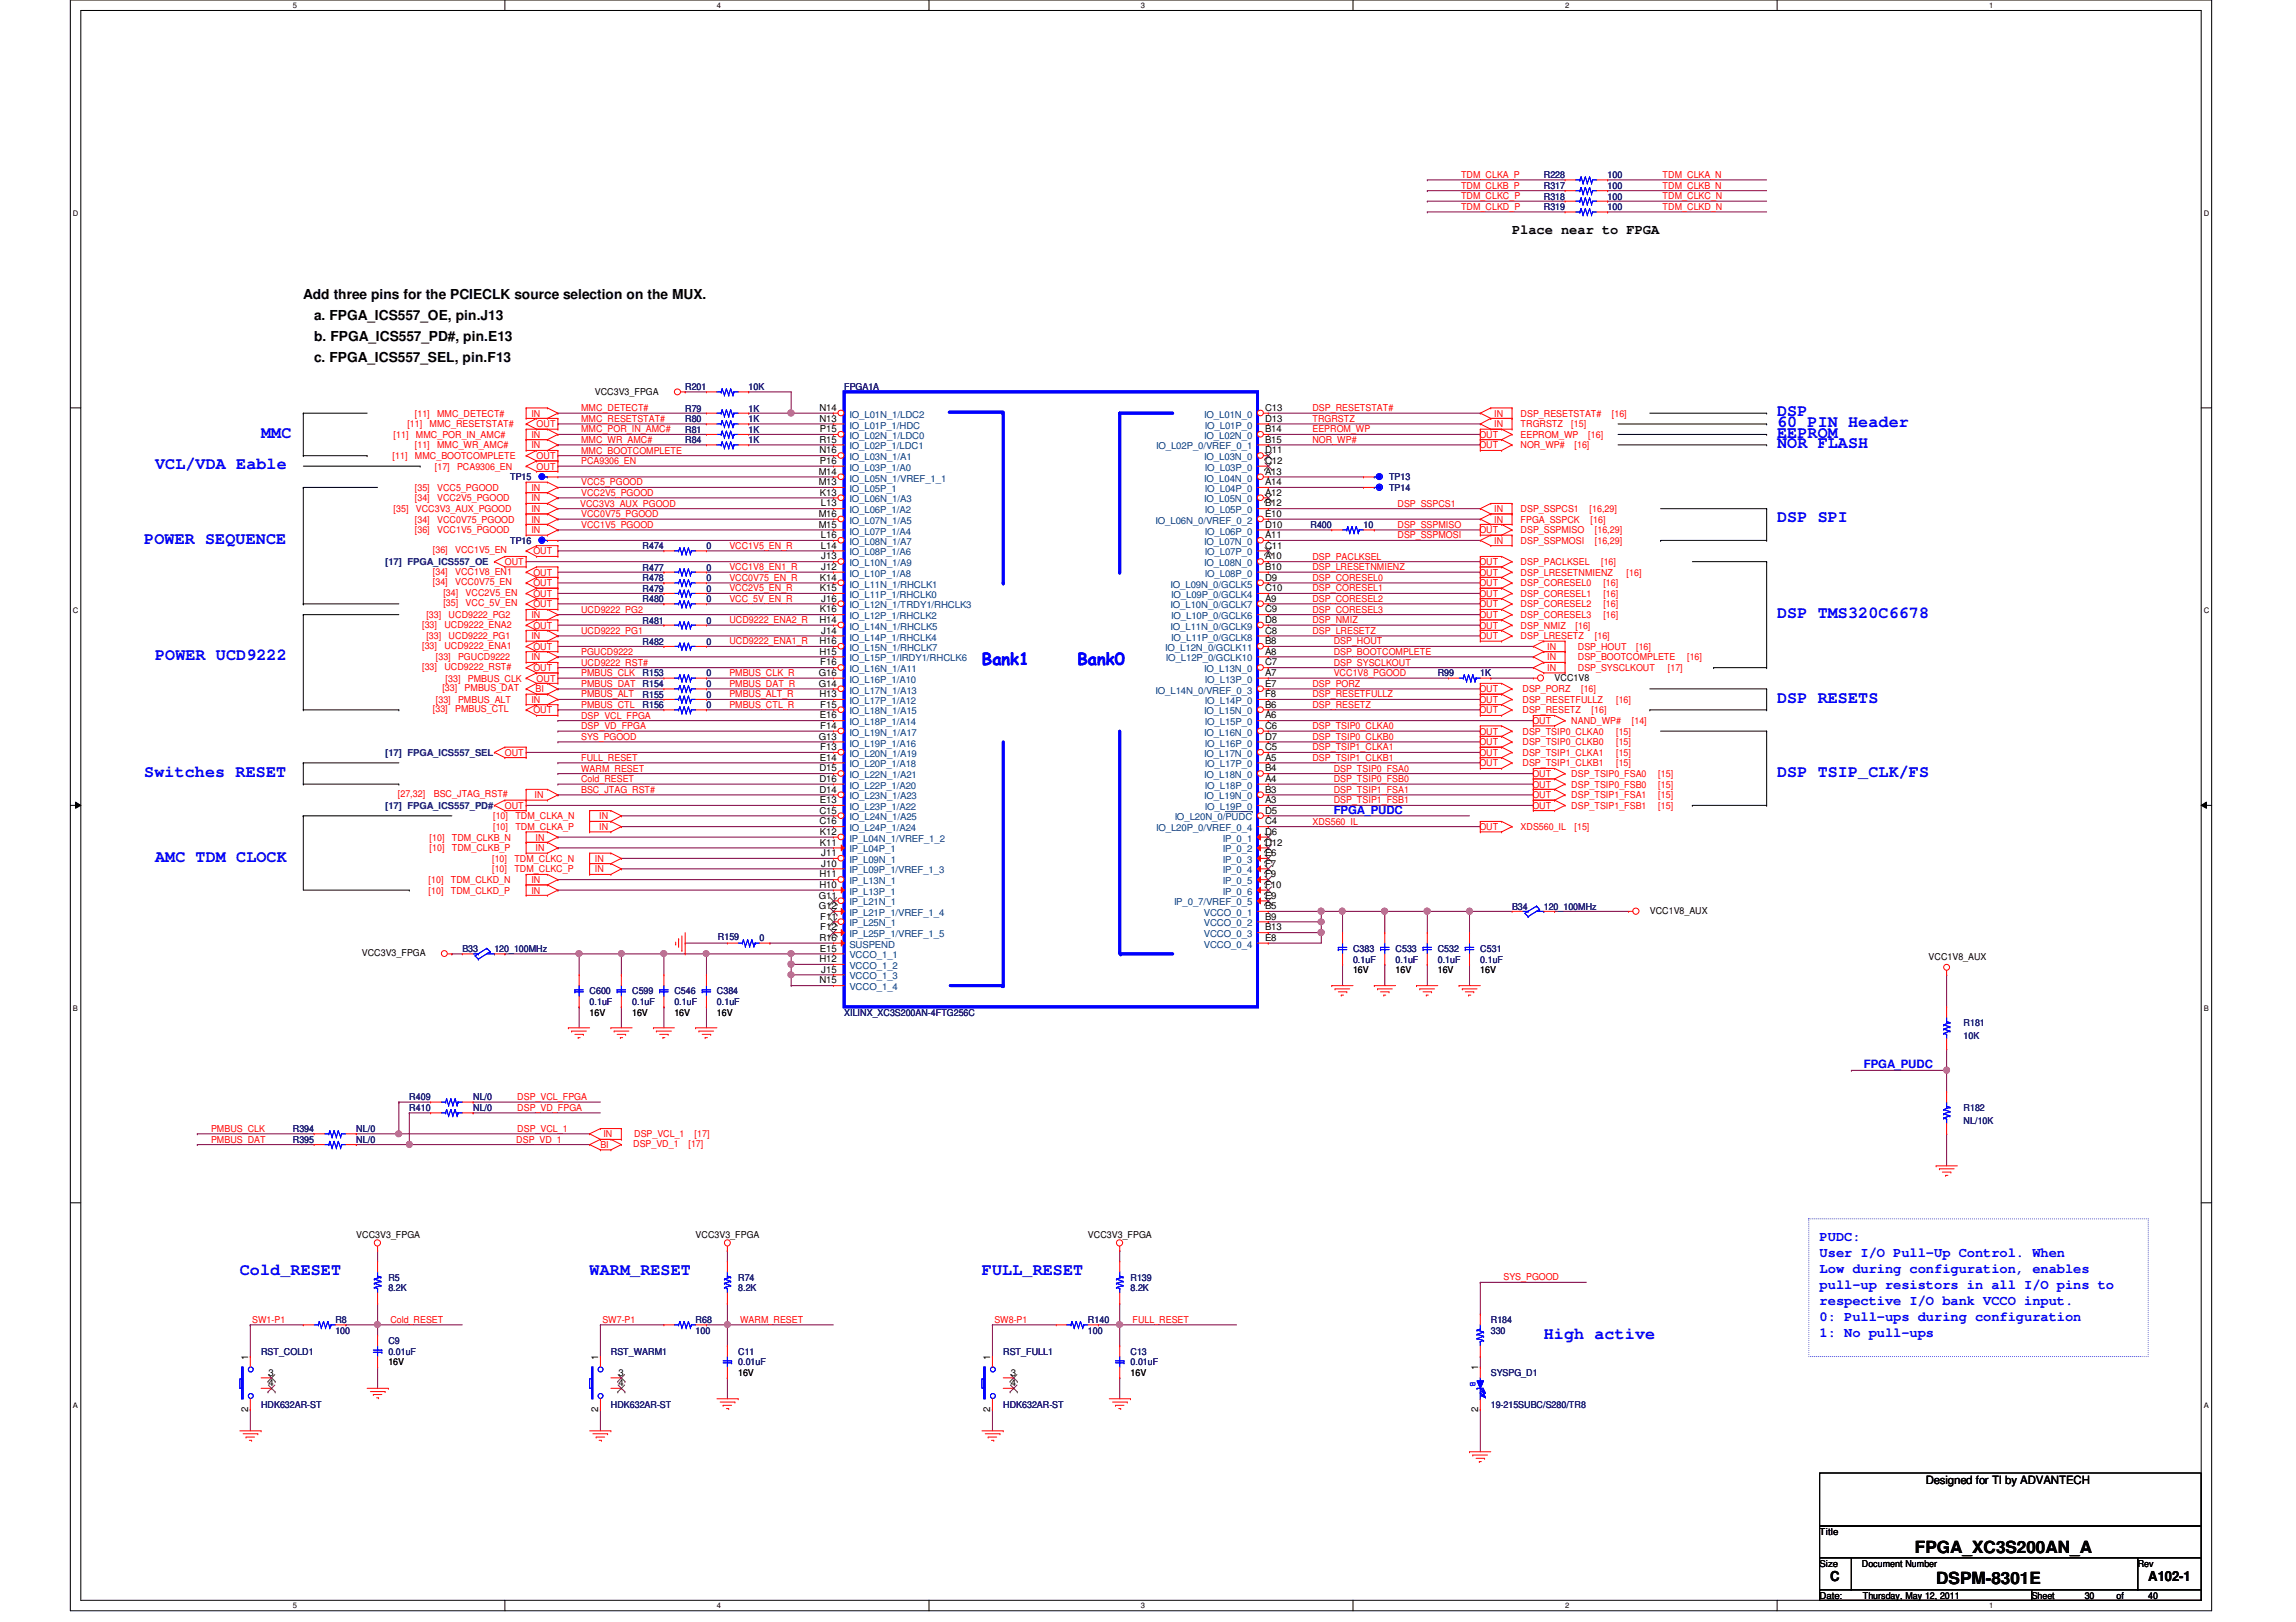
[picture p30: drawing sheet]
<svg xmlns="http://www.w3.org/2000/svg" width="297mm" height="210mm" viewBox="0 0 297 210" stroke-linecap="round" stroke-linejoin="round" font-family="sans-serif">
<defs><g id="words">
<g font-size="2.2" fill="#00f">
<text x="229.9" y="53.9">DSP</text>
<text x="33.8" y="56.6">MMC</text>
<text x="229.9" y="55.2">60 PIN Header</text>
<text x="229.9" y="56.6">EEPROM</text>
<text x="229.9" y="58">NOR FLASH</text>
<text x="20.1" y="60.7">VCL/VDA Eable</text>
<text x="18.7" y="70.4">POWER SEQUENCE</text>
<text x="229.9" y="67.6">DSP SPI</text>
<text x="229.9" y="79.9">DSP TMS320C6678</text>
<text x="20.1" y="85.4">POWER UCD9222</text>
<text x="127" y="86.1">Bank1</text>
<text x="139.4" y="86.1">Bank0</text>
<text x="229.9" y="90.9">DSP RESETS</text>
<text x="18.7" y="100.5">Switches RESET</text>
<text x="229.9" y="100.5">DSP TSIP_CLK/FS</text>
<text x="20.1" y="111.5">AMC TDM CLOCK</text>
<text x="31" y="165">Cold_RESET</text>
<text x="76.3" y="165">WARM_RESET</text>
<text x="127" y="165">FULL_RESET</text>
<text x="199.7" y="173.2">High active</text>
</g>
<g font-size="2.2">
<text x="247.7" y="200.9">FPGA_XC3S200AN_A</text>
<text x="250.5" y="205">DSPM-8301E</text>
</g>
<g font-size="1.8">
<text x="195.6" y="30.3">Place near to FPGA</text>
<text x="39.2" y="38.7">Add three pins for the PCIECLK source selection on the MUX.</text>
<text x="40.6" y="41.4">a. FPGA_ICS557_OE, pin.J13</text>
<text x="40.6" y="44.2">b. FPGA_ICS557_PD#, pin.E13</text>
<text x="40.6" y="46.9">c. FPGA_ICS557_SEL, pin.F13</text>
<text x="236.8" y="204.6">C</text>
<text x="277.9" y="204.6">A102-1</text>
</g>
<g font-size="1.8" fill="#00f">
<text x="235.4" y="160.6">PUDC:</text>
<text x="235.4" y="162.7">User I/O Pull-Up Control. When</text>
<text x="235.4" y="164.8">Low during configuration, enables</text>
<text x="235.4" y="166.8">pull-up resistors in all I/O pins to</text>
<text x="235.4" y="168.9">respective I/O bank VCCO input.</text>
<text x="235.4" y="171">0: Pull-ups during configuration</text>
<text x="235.4" y="173.1">1: No pull-ups</text>
</g>
<g font-size="1.5" fill="#00f">
<text x="172.5" y="105.3">FPGA_PUDC</text>
<text x="241.1" y="138.3">FPGA_PUDC</text>
</g>
<text font-size="1.5" x="249.1" y="192">Designed for TI by ADVANTECH</text>
<g font-size="1.2" fill="#f00">
<text x="189" y="23">TDM_CLKA_P</text>
<text x="215.1" y="23">TDM_CLKA_N</text>
<text x="189" y="27.2">TDM_CLKD_P</text>
<text x="189" y="25.8">TDM_CLKC_P</text>
<text x="189" y="24.4">TDM_CLKB_P</text>
<text x="215.1" y="27.2">TDM_CLKD_N</text>
<text x="215.1" y="25.8">TDM_CLKC_N</text>
<text x="215.1" y="24.4">TDM_CLKB_N</text>
<text x="53.7" y="53.9">[11]</text>
<text x="56.6" y="53.9">MMC_DETECT#</text>
<text x="68.7" y="53.9">IN</text>
<text x="75.2" y="53.2">MMC_DETECT#</text>
<text x="169.8" y="53.2">DSP_RESETSTAT#</text>
<text x="193.3" y="53.9">IN</text>
<text x="196.7" y="53.9">DSP_RESETSTAT#</text>
<text x="208.5" y="53.9">[16]</text>
<text x="50.8" y="59.4">[11]</text>
<text x="50.9" y="56.7">[11]</text>
<text x="52.7" y="55.3">[11]</text>
<text x="53.7" y="59.4">MMC_BOOTCOMPLETE</text>
<text x="53.7" y="58">[11]</text>
<text x="53.8" y="56.7">MMC_POR_IN_AMC#</text>
<text x="55.6" y="55.3">MMC_RESETSTAT#</text>
<text x="56.6" y="58">MMC_WR_AMC#</text>
<text x="68.7" y="56.7">IN</text>
<text x="68.7" y="58">IN</text>
<text x="69.4" y="59.4">OUT</text>
<text x="69.4" y="55.3">OUT</text>
<text x="75.2" y="56">MMC_POR_IN_AMC#</text>
<text x="75.2" y="57.3">MMC_WR_AMC#</text>
<text x="75.2" y="54.6">MMC_RESETSTAT#</text>
<text x="75.2" y="58.7">MMC_BOOTCOMPLETE</text>
<text x="169.8" y="56">EEPROM_WP</text>
<text x="169.8" y="57.3">NOR_WP#</text>
<text x="169.8" y="54.6">TRGRSTZ</text>
<text x="191.4" y="56.7">OUT</text>
<text x="191.4" y="58">OUT</text>
<text x="193.3" y="55.3">IN</text>
<text x="196.7" y="55.3">TRGRSTZ</text>
<text x="196.7" y="56.7">EEPROM_WP</text>
<text x="196.7" y="58">NOR_WP#</text>
<text x="203.3" y="55.3">[15]</text>
<text x="203.7" y="58">[16]</text>
<text x="205.5" y="56.7">[16]</text>
<text x="53.7" y="64.9">[34]</text>
<text x="53.7" y="63.5">[35]</text>
<text x="56.3" y="60.8">[17]</text>
<text x="56.6" y="64.9">VCC2V5_PGOOD</text>
<text x="56.6" y="63.5">VCC5_PGOOD</text>
<text x="59.1" y="60.8">PCA9306_EN</text>
<text x="68.7" y="64.9">IN</text>
<text x="68.7" y="63.5">IN</text>
<text x="69.4" y="60.8">OUT</text>
<text x="75.1" y="65.6">VCC3V3_AUX_PGOOD</text>
<text x="75.2" y="64.2">VCC2V5_PGOOD</text>
<text x="75.2" y="62.8">VCC5_PGOOD</text>
<text x="75.2" y="60.1">PCA9306_EN</text>
<text x="180.8" y="65.6">DSP_SSPCS1</text>
<text x="50.9" y="66.3">[35]</text>
<text x="53.7" y="67.6">[34]</text>
<text x="53.7" y="69">[36]</text>
<text x="53.8" y="66.3">VCC3V3_AUX_PGOOD</text>
<text x="56" y="71.6">[36]</text>
<text x="56.6" y="67.6">VCC0V75_PGOOD</text>
<text x="56.6" y="69">VCC1V5_PGOOD</text>
<text x="58.9" y="71.6">VCC1V5_EN</text>
<text x="68.7" y="66.3">IN</text>
<text x="68.7" y="67.6">IN</text>
<text x="68.7" y="69">IN</text>
<text x="69" y="71.8">OUT</text>
<text x="75.2" y="66.9">VCC0V75_PGOOD</text>
<text x="75.2" y="68.3">VCC1V5_PGOOD</text>
<text x="94.4" y="71">VCC1V5_EN_R</text>
<text x="180.8" y="69.7">DSP_SSPMOSI</text>
<text x="180.8" y="68.3">DSP_SSPMISO</text>
<text x="191.4" y="69">OUT</text>
<text x="193.3" y="66.3">IN</text>
<text x="193.3" y="67.6">IN</text>
<text x="193.3" y="70.4">IN</text>
<text x="196.7" y="66.3">DSP_SSPCS1</text>
<text x="196.7" y="67.6">FPGA_SSPCK</text>
<text x="196.7" y="70.4">DSP_SSPMOSI</text>
<text x="196.7" y="69">DSP_SSPMISO</text>
<text x="205.7" y="66.3">[16,29]</text>
<text x="205.8" y="67.6">[16]</text>
<text x="206.3" y="70.4">[16,29]</text>
<text x="206.3" y="69">[16,29]</text>
<text x="56" y="74.4">[34]</text>
<text x="56" y="75.7">[34]</text>
<text x="57.4" y="77.1">[34]</text>
<text x="58.9" y="74.4">VCC1V8_EN1</text>
<text x="58.9" y="75.7">VCC0V75_EN</text>
<text x="60.2" y="77.1">VCC2V5_EN</text>
<text x="65.3" y="73.2">OUT</text>
<text x="69" y="75.9">OUT</text>
<text x="69" y="74.5">OUT</text>
<text x="69" y="77.3">OUT</text>
<text x="94.4" y="73.8">VCC1V8_EN1_R</text>
<text x="94.4" y="75.2">VCC0V75_EN_R</text>
<text x="94.4" y="76.5">VCC2V5_EN_R</text>
<text x="94.4" y="77.9">VCC_5V_EN_R</text>
<text x="169.8" y="73.8">DSP_LRESETNMIENZ</text>
<text x="169.8" y="75.2">DSP_CORESEL0</text>
<text x="169.8" y="76.5">DSP_CORESEL1</text>
<text x="169.8" y="77.9">DSP_CORESEL2</text>
<text x="169.8" y="72.4">DSP_PACLKSEL</text>
<text x="191.4" y="75.9">OUT</text>
<text x="191.4" y="77.3">OUT</text>
<text x="191.4" y="73.2">OUT</text>
<text x="191.4" y="74.5">OUT</text>
<text x="196.7" y="74.5">DSP_LRESETNMIENZ</text>
<text x="196.7" y="75.9">DSP_CORESEL0</text>
<text x="196.7" y="77.3">DSP_CORESEL1</text>
<text x="196.7" y="73.2">DSP_PACLKSEL</text>
<text x="207.1" y="73.2">[16]</text>
<text x="207.4" y="75.9">[16]</text>
<text x="207.4" y="77.3">[16]</text>
<text x="210.4" y="74.5">[16]</text>
<text x="54.6" y="84">[33]</text>
<text x="54.6" y="81.2">[33]</text>
<text x="55.2" y="82.7">[33]</text>
<text x="55.2" y="80">[33]</text>
<text x="57.4" y="78.5">[35]</text>
<text x="57.5" y="84">UCD9222_ENA1</text>
<text x="57.5" y="81.2">UCD9222_ENA2</text>
<text x="58" y="82.7">UCD9222_PG1</text>
<text x="58" y="80">UCD9222_PG2</text>
<text x="60.2" y="78.5">VCC_5V_EN</text>
<text x="68.7" y="82.7">IN</text>
<text x="68.7" y="80">IN</text>
<text x="69" y="81.4">OUT</text>
<text x="69" y="78.6">OUT</text>
<text x="75.2" y="82">UCD9222_PG1</text>
<text x="75.2" y="79.3">UCD9222_PG2</text>
<text x="94.4" y="80.6">UCD9222_ENA2_R</text>
<text x="94.4" y="83.4">UCD9222_ENA1_R</text>
<text x="169.8" y="80.6">DSP_NMIZ</text>
<text x="169.8" y="82">DSP_LRESETZ</text>
<text x="169.8" y="79.3">DSP_CORESEL3</text>
<text x="172.5" y="83.4">DSP_HOUT</text>
<text x="191.4" y="78.6">OUT</text>
<text x="191.4" y="80">OUT</text>
<text x="191.4" y="81.4">OUT</text>
<text x="191.4" y="82.7">OUT</text>
<text x="196.7" y="78.6">DSP_CORESEL2</text>
<text x="196.7" y="80">DSP_CORESEL3</text>
<text x="196.7" y="81.4">DSP_NMIZ</text>
<text x="196.7" y="82.7">DSP_LRESETZ</text>
<text x="203.8" y="81.4">[16]</text>
<text x="206.3" y="82.7">[16]</text>
<text x="207.4" y="78.6">[16]</text>
<text x="207.4" y="80">[16]</text>
<text x="54.6" y="86.7">[33]</text>
<text x="56.4" y="85.5">[33]</text>
<text x="57.2" y="89.5">[33]</text>
<text x="57.5" y="86.7">UCD9222_RST#</text>
<text x="57.7" y="88.2">[33]</text>
<text x="59.3" y="85.5">PGUCD9222</text>
<text x="60.1" y="89.5">PMBUS_DAT</text>
<text x="60.5" y="88.2">PMBUS_CLK</text>
<text x="68.7" y="85.5">IN</text>
<text x="69" y="84.1">OUT</text>
<text x="69" y="86.9">OUT</text>
<text x="69.3" y="89.6">BI</text>
<text x="69.4" y="88.2">OUT</text>
<text x="75.2" y="84.8">PGUCD9222</text>
<text x="75.2" y="86.1">UCD9222_RST#</text>
<text x="75.2" y="88.9">PMBUS_DAT</text>
<text x="75.2" y="87.5">PMBUS_CLK</text>
<text x="94.4" y="87.5">PMBUS_CLK_R</text>
<text x="94.4" y="88.9">PMBUS_DAT_R</text>
<text x="169.8" y="88.9">DSP_PORZ</text>
<text x="172.5" y="86.1">DSP_SYSCLKOUT</text>
<text x="172.5" y="87.5">VCC1V8_PGOOD</text>
<text x="172.5" y="84.8">DSP_BOOTCOMPLETE</text>
<text x="191.4" y="89.6">OUT</text>
<text x="197" y="89.6">DSP_PORZ</text>
<text x="200.1" y="84.1">IN</text>
<text x="200.1" y="86.9">IN</text>
<text x="200.1" y="85.5">IN</text>
<text x="204.1" y="84.1">DSP_HOUT</text>
<text x="204.1" y="86.9">DSP_SYSCLKOUT</text>
<text x="204.1" y="85.5">DSP_BOOTCOMPLETE</text>
<text x="204.6" y="89.6">[16]</text>
<text x="211.7" y="84.1">[16]</text>
<text x="215.8" y="86.9">[17]</text>
<text x="218.3" y="85.5">[16]</text>
<text x="56" y="92.2">[33]</text>
<text x="56.4" y="91">[33]</text>
<text x="58.9" y="92.2">PMBUS_CTL</text>
<text x="59.3" y="91">PMBUS_ALT</text>
<text x="68.7" y="91">IN</text>
<text x="69" y="92.3">OUT</text>
<text x="75.2" y="93">DSP_VCL_FPGA</text>
<text x="75.2" y="94.4">DSP_VD_FPGA</text>
<text x="75.2" y="95.8">SYS_PGOOD</text>
<text x="75.2" y="90.3">PMBUS_ALT</text>
<text x="75.2" y="91.6">PMBUS_CTL</text>
<text x="94.4" y="90.3">PMBUS_ALT_R</text>
<text x="94.4" y="91.6">PMBUS_CTL_R</text>
<text x="169.8" y="94.4">DSP_TSIP0_CLKA0</text>
<text x="169.8" y="95.8">DSP_TSIP0_CLKB0</text>
<text x="169.8" y="90.3">DSP_RESETFULLZ</text>
<text x="169.8" y="91.6">DSP_RESETZ</text>
<text x="191.4" y="91">OUT</text>
<text x="191.4" y="95.1">OUT</text>
<text x="191.4" y="92.3">OUT</text>
<text x="197" y="95.1">DSP_TSIP0_CLKA0</text>
<text x="197" y="92.3">DSP_RESETZ</text>
<text x="197" y="91">DSP_RESETFULLZ</text>
<text x="198.2" y="93.7">OUT</text>
<text x="203.3" y="93.7">NAND_WP#</text>
<text x="205.9" y="92.3">[16]</text>
<text x="209.1" y="95.1">[15]</text>
<text x="209.1" y="91">[16]</text>
<text x="211.1" y="93.7">[14]</text>
<text x="65.3" y="97.8">OUT</text>
<text x="75.2" y="99.9">WARM_RESET</text>
<text x="75.2" y="101.2">Cold_RESET</text>
<text x="75.2" y="98.5">FULL_RESET</text>
<text x="169.8" y="97.1">DSP_TSIP1_CLKA1</text>
<text x="169.8" y="98.5">DSP_TSIP1_CLKB1</text>
<text x="172.5" y="99.9">DSP_TSIP0_FSA0</text>
<text x="172.5" y="101.2">DSP_TSIP0_FSB0</text>
<text x="191.4" y="96.4">OUT</text>
<text x="191.4" y="97.8">OUT</text>
<text x="191.4" y="99.2">OUT</text>
<text x="197" y="97.8">DSP_TSIP1_CLKA1</text>
<text x="197" y="99.2">DSP_TSIP1_CLKB1</text>
<text x="197" y="96.4">DSP_TSIP0_CLKB0</text>
<text x="198.2" y="100.6">OUT</text>
<text x="198.2" y="101.9">OUT</text>
<text x="203.3" y="100.6">DSP_TSIP0_FSA0</text>
<text x="203.3" y="101.9">DSP_TSIP0_FSB0</text>
<text x="209.1" y="97.8">[15]</text>
<text x="209.1" y="99.2">[15]</text>
<text x="209.1" y="96.4">[15]</text>
<text x="214.5" y="100.6">[15]</text>
<text x="214.5" y="101.9">[15]</text>
<text x="51.5" y="103.2">[27,32]</text>
<text x="56.1" y="103.2">BSC_JTAG_RST#</text>
<text x="63.8" y="107.4">[10]</text>
<text x="63.8" y="106">[10]</text>
<text x="65.3" y="104.7">OUT</text>
<text x="66.7" y="107.4">TDM_CLKA_P</text>
<text x="66.7" y="106">TDM_CLKA_N</text>
<text x="69.2" y="103.3">IN</text>
<text x="75.2" y="102.6">BSC_JTAG_RST#</text>
<text x="77.5" y="107.4">IN</text>
<text x="77.5" y="106">IN</text>
<text x="169.8" y="106.7">XDS560_IL</text>
<text x="172.5" y="102.6">DSP_TSIP1_FSA1</text>
<text x="172.5" y="104">DSP_TSIP1_FSB1</text>
<text x="191.4" y="107.4">OUT</text>
<text x="196.7" y="107.4">XDS560_IL</text>
<text x="198.2" y="103.3">OUT</text>
<text x="198.2" y="104.7">OUT</text>
<text x="203.3" y="103.3">DSP_TSIP1_FSA1</text>
<text x="203.3" y="104.7">DSP_TSIP1_FSB1</text>
<text x="203.7" y="107.4">[15]</text>
<text x="214.5" y="103.3">[15]</text>
<text x="214.5" y="104.7">[15]</text>
<text x="55.6" y="110.2">[10]</text>
<text x="55.6" y="108.8">[10]</text>
<text x="58.5" y="110.2">TDM_CLKB_P</text>
<text x="58.5" y="108.8">TDM_CLKB_N</text>
<text x="63.7" y="111.5">[10]</text>
<text x="63.7" y="112.9">[10]</text>
<text x="66.5" y="111.5">TDM_CLKC_N</text>
<text x="66.5" y="112.9">TDM_CLKC_P</text>
<text x="69.3" y="110.2">IN</text>
<text x="69.3" y="108.8">IN</text>
<text x="77" y="111.5">IN</text>
<text x="77" y="112.9">IN</text>
<text x="55.5" y="114.3">[10]</text>
<text x="55.5" y="115.7">[10]</text>
<text x="58.3" y="114.3">TDM_CLKD_N</text>
<text x="58.3" y="115.7">TDM_CLKD_P</text>
<text x="68.7" y="114.3">IN</text>
<text x="68.7" y="115.7">IN</text>
<text x="66.9" y="143.8">DSP_VD_FPGA</text>
<text x="66.9" y="142.4">DSP_VCL_FPGA</text>
<text x="27.3" y="146.5">PMBUS_CLK</text>
<text x="27.3" y="147.9">PMBUS_DAT</text>
<text x="66.8" y="147.9">DSP_VD_1</text>
<text x="66.9" y="146.5">DSP_VCL_1</text>
<text x="77.7" y="148.6">BI</text>
<text x="78.1" y="147.2">IN</text>
<text x="81.9" y="148.4">DSP_VD_1</text>
<text x="82" y="147.2">DSP_VCL_1</text>
<text x="89.1" y="148.4">[17]</text>
<text x="89.9" y="147.2">[17]</text>
<text x="194.5" y="165.7">SYS_PGOOD</text>
<text x="32.6" y="171.2">SW1-P1</text>
<text x="50.5" y="171.2">Cold_RESET</text>
<text x="77.9" y="171.2">SW7-P1</text>
<text x="95.8" y="171.2">WARM_RESET</text>
<text x="128.6" y="171.2">SW8-P1</text>
<text x="146.5" y="171.2">FULL_RESET</text>
</g>
<g font-size="1.2" fill="#000080">
<text x="199.7" y="23.1">R228</text>
<text x="208" y="23.1">100</text>
<text x="199.7" y="25.8">R318</text>
<text x="199.7" y="27.2">R319</text>
<text x="199.7" y="24.4">R317</text>
<text x="208" y="25.8">100</text>
<text x="208" y="27.2">100</text>
<text x="208" y="24.4">100</text>
<text x="88.6" y="53.3">R79</text>
<text x="88.6" y="50.5">R201</text>
<text x="96.9" y="53.3">1K</text>
<text x="96.9" y="50.5">10K</text>
<text x="109.2" y="50.5">FPGA1A</text>
<text x="88.6" y="54.6">R80</text>
<text x="88.6" y="56">R81</text>
<text x="88.6" y="57.4">R84</text>
<text x="96.9" y="54.6">1K</text>
<text x="96.9" y="56">1K</text>
<text x="96.9" y="57.4">1K</text>
<text x="66" y="62.1">TP15</text>
<text x="179.7" y="62.1">TP13</text>
<text x="179.7" y="63.5">TP14</text>
<text x="66" y="70.4">TP16</text>
<text x="83.1" y="71.1">R474</text>
<text x="91.4" y="71.1">0</text>
<text x="169.5" y="68.3">R400</text>
<text x="176.4" y="68.3">10</text>
<text x="49.8" y="73.2">[17] FPGA_ICS557_OE</text>
<text x="83.1" y="76.6">R479</text>
<text x="83.1" y="77.9">R480</text>
<text x="83.1" y="73.8">R477</text>
<text x="83.1" y="75.2">R478</text>
<text x="91.4" y="76.6">0</text>
<text x="91.4" y="77.9">0</text>
<text x="91.4" y="73.8">0</text>
<text x="91.4" y="75.2">0</text>
<text x="83.1" y="80.7">R481</text>
<text x="83.1" y="83.4">R482</text>
<text x="91.4" y="80.7">0</text>
<text x="91.4" y="83.4">0</text>
<text x="83.1" y="87.5">R153</text>
<text x="83.1" y="88.9">R154</text>
<text x="91.4" y="87.5">0</text>
<text x="91.4" y="88.9">0</text>
<text x="186" y="87.5">R99</text>
<text x="191.5" y="87.5">1K</text>
<text x="83.1" y="91.7">R156</text>
<text x="83.1" y="90.3">R155</text>
<text x="91.4" y="91.7">0</text>
<text x="91.4" y="90.3">0</text>
<text x="49.8" y="97.8">[17] FPGA_ICS557_SEL</text>
<text x="49.8" y="104.7">[17] FPGA_ICS557_PD#</text>
<text x="195.6" y="117.7">B34</text>
<text x="199.7" y="117.7">120_100MHz</text>
<text x="59.8" y="123.2">B33</text>
<text x="64" y="123.2">120_100MHz</text>
<text x="92.9" y="121.7">R159</text>
<text x="98.3" y="121.8">0</text>
<text x="175" y="123.2">C383</text>
<text x="175" y="124.6">0.1uF</text>
<text x="180.5" y="123.2">C533</text>
<text x="180.5" y="124.6">0.1uF</text>
<text x="186" y="123.2">C532</text>
<text x="186" y="124.6">0.1uF</text>
<text x="191.5" y="123.2">C531</text>
<text x="191.5" y="124.6">0.1uF</text>
<text x="76.3" y="128.7">C600</text>
<text x="76.3" y="130">0.1uF</text>
<text x="81.8" y="128.7">C599</text>
<text x="81.8" y="130">0.1uF</text>
<text x="87.2" y="128.7">C546</text>
<text x="87.2" y="130">0.1uF</text>
<text x="92.7" y="128.7">C384</text>
<text x="92.7" y="130">0.1uF</text>
<text x="109.2" y="131.4">XILINX_XC3S200AN-4FTG256C</text>
<text x="254" y="132.8">R181</text>
<text x="254" y="134.5">10K</text>
<text x="53" y="143.8">R410</text>
<text x="53" y="142.4">R409</text>
<text x="61.2" y="143.8">NL/0</text>
<text x="61.2" y="142.4">NL/0</text>
<text x="254" y="143.8">R182</text>
<text x="37.9" y="147.9">R395</text>
<text x="37.9" y="146.5">R394</text>
<text x="46.1" y="147.9">NL/0</text>
<text x="46.1" y="146.5">NL/0</text>
<text x="254" y="145.4">NL/10K</text>
<text x="50.2" y="165.7">R5</text>
<text x="50.2" y="167.1">8.2K</text>
<text x="95.5" y="165.7">R74</text>
<text x="95.5" y="167.1">8.2K</text>
<text x="146.3" y="165.7">R139</text>
<text x="146.3" y="167.1">8.2K</text>
<text x="43.4" y="171.2">R8</text>
<text x="43.4" y="172.6">100</text>
<text x="50.2" y="173.9">C9</text>
<text x="90" y="171.2">R68</text>
<text x="90" y="172.6">100</text>
<text x="140.8" y="171.2">R140</text>
<text x="140.8" y="172.6">100</text>
<text x="192.9" y="171.2">R184</text>
<text x="192.9" y="172.6">330</text>
<text x="33.8" y="175.3">RST_COLD1</text>
<text x="50.2" y="175.3">0.01uF</text>
<text x="79" y="175.3">RST_WARM1</text>
<text x="95.5" y="175.3">C11</text>
<text x="95.5" y="176.7">0.01uF</text>
<text x="129.8" y="175.3">RST_FULL1</text>
<text x="146.3" y="175.3">C13</text>
<text x="146.3" y="176.7">0.01uF</text>
<text x="192.9" y="178.1">SYSPG_D1</text>
<text x="33.8" y="182.2">HDK632AR-ST</text>
<text x="79" y="182.2">HDK632AR-ST</text>
<text x="129.8" y="182.2">HDK632AR-ST</text>
<text x="192.9" y="182.2">19-215SUBC/S280/TR8</text>
</g>
<g font-size="1.2">
<text x="77" y="51.1">VCC3V3_FPGA</text>
<text x="106" y="53.2">N14</text>
<text x="163.7" y="53.2">C13</text>
<text x="106" y="54.6">N13</text>
<text x="106" y="57.3">R15</text>
<text x="106" y="58.7">N16</text>
<text x="106.1" y="55.9">P15</text>
<text x="163.7" y="54.6">D13</text>
<text x="163.7" y="55.9">B14</text>
<text x="163.7" y="57.3">B15</text>
<text x="163.7" y="58.7">D11</text>
<text x="105.9" y="61.4">M14</text>
<text x="105.9" y="62.8">M13</text>
<text x="106.1" y="60">P16</text>
<text x="106.1" y="64.1">K13</text>
<text x="106.2" y="65.5">L13</text>
<text x="163.7" y="60">C12</text>
<text x="163.7" y="61.4">A13</text>
<text x="163.7" y="62.8">A14</text>
<text x="163.7" y="64.1">A12</text>
<text x="163.7" y="65.5">B12</text>
<text x="105.9" y="66.9">M16</text>
<text x="105.9" y="68.3">M15</text>
<text x="106.2" y="69.6">L16</text>
<text x="106.2" y="71">L14</text>
<text x="163.7" y="66.9">E10</text>
<text x="163.7" y="68.3">D10</text>
<text x="163.7" y="69.6">A11</text>
<text x="163.7" y="71">C11</text>
<text x="106.1" y="75.1">K14</text>
<text x="106.1" y="76.5">K15</text>
<text x="106.3" y="72.4">J13</text>
<text x="106.3" y="73.7">J12</text>
<text x="106.3" y="77.9">J16</text>
<text x="163.7" y="72.4">A10</text>
<text x="163.7" y="73.7">B10</text>
<text x="163.7" y="75.1">D9</text>
<text x="163.7" y="76.5">C10</text>
<text x="163.7" y="77.9">A9</text>
<text x="106" y="80.6">H14</text>
<text x="106" y="83.4">H16</text>
<text x="106.1" y="79.2">K16</text>
<text x="106.3" y="82">J14</text>
<text x="163.7" y="79.2">C9</text>
<text x="163.7" y="80.6">D8</text>
<text x="163.7" y="82">C8</text>
<text x="163.7" y="83.4">B8</text>
<text x="105.9" y="87.5">G16</text>
<text x="105.9" y="88.9">G14</text>
<text x="106" y="84.7">H15</text>
<text x="106.1" y="86.1">F16</text>
<text x="163.7" y="84.7">A8</text>
<text x="163.7" y="86.1">C7</text>
<text x="163.7" y="87.5">A7</text>
<text x="163.7" y="88.9">E7</text>
<text x="201.1" y="88.1">VCC1V8</text>
<text x="105.9" y="95.7">G13</text>
<text x="106" y="90.2">H13</text>
<text x="106.1" y="93">E16</text>
<text x="106.1" y="91.6">F15</text>
<text x="106.1" y="94.3">F14</text>
<text x="163.7" y="90.2">F8</text>
<text x="163.7" y="91.6">B6</text>
<text x="163.7" y="93">A6</text>
<text x="163.7" y="94.3">C6</text>
<text x="163.7" y="95.7">D7</text>
<text x="106" y="99.8">D15</text>
<text x="106" y="101.2">D16</text>
<text x="106.1" y="98.4">E14</text>
<text x="106.1" y="97.1">F13</text>
<text x="163.7" y="97.1">C5</text>
<text x="163.7" y="98.4">A5</text>
<text x="163.7" y="99.8">B4</text>
<text x="163.7" y="101.2">A4</text>
<text x="106" y="102.6">D14</text>
<text x="106" y="105.3">C15</text>
<text x="106" y="106.7">C16</text>
<text x="106.1" y="103.9">E13</text>
<text x="163.7" y="102.6">B3</text>
<text x="163.7" y="103.9">A3</text>
<text x="163.7" y="105.3">D5</text>
<text x="163.7" y="106.7">C4</text>
<text x="106" y="113.5">H11</text>
<text x="106.1" y="108">K12</text>
<text x="106.1" y="109.4">K11</text>
<text x="106.3" y="110.8">J11</text>
<text x="106.3" y="112.1">J10</text>
<text x="163.7" y="108">D6</text>
<text x="163.7" y="109.4">D12</text>
<text x="163.7" y="110.8">E6</text>
<text x="163.7" y="112.1">F7</text>
<text x="163.7" y="113.5">F9</text>
<text x="105.9" y="116.3">G11</text>
<text x="105.9" y="117.6">G12</text>
<text x="106" y="114.9">H10</text>
<text x="106.1" y="119">F11</text>
<text x="163.7" y="114.9">F10</text>
<text x="163.7" y="116.3">E9</text>
<text x="163.7" y="117.6">B5</text>
<text x="163.7" y="119">B9</text>
<text x="213.4" y="118.3">VCC1V8_AUX</text>
<text x="46.8" y="123.7">VCC3V3_FPGA</text>
<text x="106" y="121.8">R16</text>
<text x="106" y="124.5">H12</text>
<text x="106.1" y="123.1">E15</text>
<text x="106.1" y="120.4">F12</text>
<text x="106.3" y="125.9">J15</text>
<text x="163.7" y="120.4">B13</text>
<text x="163.7" y="121.8">E8</text>
<text x="175" y="125.9">16V</text>
<text x="180.5" y="125.9">16V</text>
<text x="186" y="125.9">16V</text>
<text x="191.5" y="125.9">16V</text>
<text x="249.5" y="124.3">VCC1V8_AUX</text>
<text x="76.3" y="131.4">16V</text>
<text x="81.8" y="131.4">16V</text>
<text x="87.2" y="131.4">16V</text>
<text x="92.7" y="131.4">16V</text>
<text x="106" y="127.3">N15</text>
<text x="46.1" y="160.2">VCC3V3_FPGA</text>
<text x="90" y="160.2">VCC3V3_FPGA</text>
<text x="140.8" y="160.2">VCC3V3_FPGA</text>
<text x="32.1" y="175.9" transform="rotate(-90 32.1 175.9)">1</text>
<text x="34.8" y="178">3</text>
<text x="34.8" y="179.4">4</text>
<text x="50.2" y="176.7">16V</text>
<text x="77.4" y="175.9" transform="rotate(-90 77.4 175.9)">1</text>
<text x="80" y="178">3</text>
<text x="80" y="179.4">4</text>
<text x="95.5" y="178.1">16V</text>
<text x="128.1" y="175.9" transform="rotate(-90 128.1 175.9)">1</text>
<text x="130.8" y="178">3</text>
<text x="130.8" y="179.4">4</text>
<text x="146.3" y="178.1">16V</text>
<text x="191.2" y="177.3" transform="rotate(-90 191.2 177.3)">1</text>
<text x="32.1" y="182.7" transform="rotate(-90 32.1 182.7)">2</text>
<text x="77.4" y="182.7" transform="rotate(-90 77.4 182.7)">2</text>
<text x="128.1" y="182.7" transform="rotate(-90 128.1 182.7)">2</text>
<text x="191.2" y="182.7" transform="rotate(-90 191.2 182.7)">2</text>
<text x="235.4" y="198.6">Title</text>
<text x="235.4" y="202.7">Size</text>
<text x="240.9" y="202.7">Document Number</text>
<text x="276.6" y="202.7">Rev</text>
<text x="235.4" y="206.9">Date:</text>
<text x="241" y="206.9">Thursday, May 12, 2011</text>
<text x="262.8" y="206.9">Sheet</text>
<text x="269.7" y="206.9">30</text>
<text x="273.8" y="206.9">of</text>
<text x="277.9" y="206.9">40</text>
</g>
<g font-size="1.2" fill="#004080">
<text x="109.9" y="54.1">IO_L01N_1/LDC2</text>
<text x="109.9" y="55.5">IO_L01P_1/HDC</text>
<text x="109.9" y="56.8">IO_L02N_1/LDC0</text>
<text x="109.9" y="58.2">IO_L02P_1/LDC1</text>
<text x="109.9" y="59.6">IO_L03N_1/A1</text>
<text x="149.6" y="58.2">IO_L02P_0/VREF_0_1</text>
<text x="155.8" y="54.1">IO_L01N_0</text>
<text x="155.8" y="56.8">IO_L02N_0</text>
<text x="155.8" y="59.6">IO_L03N_0</text>
<text x="155.9" y="55.5">IO_L01P_0</text>
<text x="109.9" y="60.9">IO_L03P_1/A0</text>
<text x="109.9" y="62.3">IO_L05N_1/VREF_1_1</text>
<text x="109.9" y="63.7">IO_L05P_1</text>
<text x="109.9" y="65">IO_L06N_1/A3</text>
<text x="155.8" y="62.3">IO_L04N_0</text>
<text x="155.8" y="65">IO_L05N_0</text>
<text x="155.9" y="60.9">IO_L03P_0</text>
<text x="155.9" y="63.7">IO_L04P_0</text>
<text x="109.9" y="66.4">IO_L06P_1/A2</text>
<text x="109.9" y="67.8">IO_L07N_1/A5</text>
<text x="109.9" y="69.2">IO_L07P_1/A4</text>
<text x="109.9" y="70.5">IO_L08N_1/A7</text>
<text x="109.9" y="71.9">IO_L08P_1/A6</text>
<text x="149.5" y="67.8">IO_L06N_0/VREF_0_2</text>
<text x="155.8" y="70.5">IO_L07N_0</text>
<text x="155.9" y="66.4">IO_L05P_0</text>
<text x="155.9" y="69.2">IO_L06P_0</text>
<text x="155.9" y="71.9">IO_L07P_0</text>
<text x="109.9" y="73.3">IO_L10N_1/A9</text>
<text x="109.9" y="74.6">IO_L10P_1/A8</text>
<text x="109.9" y="76">IO_L11N_1/RHCLK1</text>
<text x="109.9" y="77.4">IO_L11P_1/RHCLK0</text>
<text x="151.4" y="76">IO_L09N_0/GCLK5</text>
<text x="151.5" y="77.4">IO_L09P_0/GCLK4</text>
<text x="155.8" y="73.3">IO_L08N_0</text>
<text x="155.9" y="74.6">IO_L08P_0</text>
<text x="109.9" y="78.7">IO_L12N_1/TRDY1/RHCLK3</text>
<text x="109.9" y="80.1">IO_L12P_1/RHCLK2</text>
<text x="109.9" y="81.5">IO_L14N_1/RHCLK5</text>
<text x="109.9" y="82.9">IO_L14P_1/RHCLK4</text>
<text x="151.4" y="78.7">IO_L10N_0/GCLK7</text>
<text x="151.4" y="81.5">IO_L11N_0/GCLK9</text>
<text x="151.5" y="80.1">IO_L10P_0/GCLK6</text>
<text x="151.5" y="82.9">IO_L11P_0/GCLK8</text>
<text x="109.9" y="84.2">IO_L15N_1/RHCLK7</text>
<text x="109.9" y="85.6">IO_L15P_1/IRDY1/RHCLK6</text>
<text x="109.9" y="87">IO_L16N_1/A11</text>
<text x="109.9" y="88.3">IO_L16P_1/A10</text>
<text x="109.9" y="89.7">IO_L17N_1/A13</text>
<text x="149.5" y="89.7">IO_L14N_0/VREF_0_3</text>
<text x="150.7" y="84.2">IO_L12N_0/GCLK11</text>
<text x="150.8" y="85.6">IO_L12P_0/GCLK10</text>
<text x="155.8" y="87">IO_L13N_0</text>
<text x="155.9" y="88.3">IO_L13P_0</text>
<text x="109.9" y="91.1">IO_L17P_1/A12</text>
<text x="109.9" y="92.5">IO_L18N_1/A15</text>
<text x="109.9" y="93.9">IO_L18P_1/A14</text>
<text x="109.9" y="95.2">IO_L19N_1/A17</text>
<text x="155.8" y="92.5">IO_L15N_0</text>
<text x="155.8" y="95.2">IO_L16N_0</text>
<text x="155.9" y="91.1">IO_L14P_0</text>
<text x="155.9" y="93.9">IO_L15P_0</text>
<text x="109.9" y="96.6">IO_L19P_1/A16</text>
<text x="109.9" y="98">IO_L20N_1/A19</text>
<text x="109.9" y="99.3">IO_L20P_1/A18</text>
<text x="109.9" y="100.7">IO_L22N_1/A21</text>
<text x="155.8" y="98">IO_L17N_0</text>
<text x="155.8" y="100.7">IO_L18N_0</text>
<text x="155.9" y="96.6">IO_L16P_0</text>
<text x="155.9" y="99.3">IO_L17P_0</text>
<text x="109.9" y="102.1">IO_L22P_1/A20</text>
<text x="109.9" y="103.5">IO_L23N_1/A23</text>
<text x="109.9" y="104.8">IO_L23P_1/A22</text>
<text x="109.9" y="106.2">IO_L24N_1/A25</text>
<text x="109.9" y="107.6">IO_L24P_1/A24</text>
<text x="149.6" y="107.6">IO_L20P_0/VREF_0_4</text>
<text x="152" y="106.2">IO_L20N_0/PUDC</text>
<text x="155.8" y="103.5">IO_L19N_0</text>
<text x="155.9" y="102.1">IO_L18P_0</text>
<text x="155.9" y="104.8">IO_L19P_0</text>
<text x="109.9" y="108.9">IP_L04N_1/VREF_1_2</text>
<text x="109.9" y="110.3">IP_L04P_1</text>
<text x="109.9" y="111.7">IP_L09N_1</text>
<text x="109.9" y="113">IP_L09P_1/VREF_1_3</text>
<text x="158.2" y="108.9">IP_0_1</text>
<text x="158.2" y="110.3">IP_0_2</text>
<text x="158.2" y="111.7">IP_0_3</text>
<text x="158.2" y="113">IP_0_4</text>
<text x="109.9" y="114.4">IP_L13N_1</text>
<text x="109.9" y="115.8">IP_L13P_1</text>
<text x="109.9" y="117.2">IP_L21N_1</text>
<text x="109.9" y="118.5">IP_L21P_1/VREF_1_4</text>
<text x="109.9" y="119.9">IP_L25N_1</text>
<text x="151.9" y="117.2">IP_0_7/VREF_0_5</text>
<text x="155.7" y="118.5">VCCO_0_1</text>
<text x="155.7" y="119.9">VCCO_0_2</text>
<text x="158.2" y="114.4">IP_0_5</text>
<text x="158.2" y="115.8">IP_0_6</text>
<text x="109.9" y="121.3">IP_L25P_1/VREF_1_5</text>
<text x="109.9" y="122.6">SUSPEND</text>
<text x="109.9" y="124">VCCO_1_1</text>
<text x="109.9" y="125.4">VCCO_1_2</text>
<text x="155.7" y="121.3">VCCO_0_3</text>
<text x="155.7" y="122.6">VCCO_0_4</text>
<text x="109.9" y="126.7">VCCO_1_3</text>
<text x="109.9" y="128.1">VCCO_1_4</text>
</g>
<g font-size="1">
<text x="37.9" y="1">5</text>
<text x="92.7" y="1">4</text>
<text x="147.6" y="1">3</text>
<text x="202.5" y="1">2</text>
<text x="257.3" y="1">1</text>
<text x="9.4" y="27.9">D</text>
<text x="285.1" y="27.9">D</text>
<text x="9.4" y="79.4">C</text>
<text x="285.1" y="79.4">C</text>
<text x="9.4" y="130.8">B</text>
<text x="285.1" y="130.8">B</text>
<text x="9.4" y="182.2">A</text>
<text x="285.1" y="182.2">A</text>
<text x="37.9" y="208.1">5</text>
<text x="92.7" y="208.1">4</text>
<text x="147.6" y="208.1">3</text>
<text x="202.5" y="208.1">2</text>
<text x="257.3" y="208.1">1</text>
</g>
<text font-size=".9" fill="#00f" x="190.2" y="178.9" transform="rotate(90 190.2 178.9)">B</text>
</g></defs>
<path d="M9.1 0h277v208.4h-277zM10.5 1.4h274.3v205.7h-274.3z" fill="none" stroke="#000" stroke-width=".13"/>
<g fill="#fff">
<path d="M37.9 .1h.5v1.1h-.5z"/>
<path d="M37.9 207.2h.5v1.1h-.5z"/>
</g>
<path d="M65.3 0v1.4M65.3 207.1v1.3" fill="none" stroke="#000" stroke-width=".13"/>
<g fill="#fff">
<path d="M92.7 .1h.6v1.1h-.6z"/>
<path d="M92.7 207.2h.6v1.1h-.6z"/>
</g>
<path d="M120.2 0v1.4M120.2 207.1v1.3" fill="none" stroke="#000" stroke-width=".13"/>
<g fill="#fff">
<path d="M147.6 .1h.6v1.1h-.6z"/>
<path d="M147.6 207.2h.6v1.1h-.6z"/>
</g>
<path d="M175 0v1.4M175 207.1v1.3" fill="none" stroke="#000" stroke-width=".13"/>
<g fill="#fff">
<path d="M202.5 .1h.5v1.1h-.5z"/>
<path d="M202.5 207.2h.5v1.1h-.5z"/>
</g>
<path d="M229.9 0v1.4M229.9 207.1v1.3" fill="none" stroke="#000" stroke-width=".13"/>
<g fill="#fff">
<path d="M257.3 .1h.6v1.1h-.6z"/>
<path d="M257.3 207.2h.6v1.1h-.6z"/>
<path d="M9.4 27.1h.8v1.1h-.8z"/>
<path d="M285.1 27.1h.7v1.1h-.7z"/>
<path d="M9.4 78.5h.8v1.1h-.8z"/>
<path d="M285.1 78.5h.7v1.1h-.7z"/>
</g>
<path d="M9.1 52.8h1.4M284.8 52.8h1.3" fill="none" stroke="#000" stroke-width=".13"/>
<g fill="#fff">
<path d="M9.4 129.9h.7v1.1h-.7z"/>
<path d="M285.1 129.9h.6v1.1h-.6z"/>
</g>
<path d="M9.1 104.2h1.4M9.8 103.8l.7 .4-.7 .4zM284.8 104.2l.6-.4v.8zM284.8 104.2h1.3" fill="none" stroke="#000" stroke-width=".13"/>
<path d="M9.8 103.8l.7 .4-.7 .4zM284.8 104.2l.6-.4v.8z" fill="#000"/>
<g fill="#fff">
<path d="M9.4 181.4h.7v1.1h-.7z"/>
<path d="M285.1 181.4h.6v1.1h-.6z"/>
</g>
<g fill="none" stroke="#000" stroke-width=".13">
<path d="M39.2 53.5h.1M39.2 59h.1M39.2 53.5h8.3M39.2 53.5v5.5M39.2 59h8.3M47.5 59h.1M209.3 54.9h19.3M209.3 56.2h19.3M209.3 57.6h19.3M213.4 53.5h15.2M228.6 53.5h.1M228.6 54.9h.1"/>
<path d="M228.6 56.2h.1M228.6 57.6h.1M39.2 78.1h.1M39.2 63.1h.1M39.2 79.5h.1M39.2 63.1v15M39.2 79.5v12.4M39.2 78.1h12.4M39.2 63.1h9.6M39.2 60.3h15.2M39.2 79.5h12.4M54.4 60.3h.1"/>
<path d="M214.8 69.9h.1M214.8 65.8h13.8M214.8 69.9h13.8M218.9 72.7h9.7M228.6 72.7h.1M228.6 65.8h.1M228.6 69.9h.1M228.6 65.8v4.1M228.6 72.7v13.7M39.2 98.7h.1M39.2 91.9h.1M39.2 98.7v2.8"/>
<path d="M39.2 98.7h12.4M39.2 91.9h12.4M51.6 91.9h.1M213.4 91.9h.1M213.4 89.2h15.2M213.4 91.9h15.2M214.8 94.6h13.8M221.7 86.4h.1M221.7 86.4h6.9M228.6 86.4h.1M228.6 94.6h.1M228.6 89.2h.1"/>
<path d="M228.6 91.9h.1M228.6 89.2v2.7M228.6 94.6v9.6M39.2 101.5h.1M39.2 105.6h.1M39.2 105.6v9.6h13.8M39.2 101.5h12.4M39.2 105.6h19.3M51.6 101.5h.1M53 115.2h.1M218.9 104.2h.1M218.9 104.2h9.7"/>
<path d="M228.6 104.2h.1M9.1 155.7h1.4M284.8 155.7h1.3"/>
</g>
<path d="M234 157.7h43.9v17.9h-43.9z" fill="none" stroke="#00f" stroke-width=".13" stroke-dasharray="0 .3"/>
<path d="M170.9 119.3h.1M170.9 119.3v1.4h-6.8M164.1 120.7h.1" fill="none" stroke="#800040" stroke-width=".13"/>
<circle cx="170.9" cy="119.3" r=".39" fill="#f0f"/>
<circle cx="170.9" cy="119.3" r=".39" fill="none" stroke="#f0f" stroke-width=".13"/>
<path d="M164.1 122h.1M170.9 120.7h.1M170.9 120.7v1.3h-6.8" fill="none" stroke="#800040" stroke-width=".13"/>
<circle cx="170.9" cy="120.7" r=".4" fill="#f0f"/>
<circle cx="170.9" cy="120.7" r=".4" fill="none" stroke="#f0f" stroke-width=".13"/>
<path d="M164.1 117.9h.1M164.1 119.3h.1M164.1 117.9h6.8M170.9 117.9h.1M170.9 117.9v1.4h-6.8M239.5 138.5h.1M239.5 138.5h12.3" fill="none" stroke="#800040" stroke-width=".13"/>
<circle cx="251.8" cy="138.5" r=".39" fill="#f0f"/>
<circle cx="251.8" cy="138.5" r=".39" fill="none" stroke="#f0f" stroke-width=".13"/>
<g fill="none" stroke="#800040" stroke-width=".13">
<path d="M173.7 117.9h.1M173.7 117.9v2.8M91.4 123.4h.1M91.4 130.3h.1M91.4 123.4v2.8M91.4 130.3v2.7M173.7 124.8h.1M173.7 124.8v2.8M251.8 135.8h.1M251.8 126.2h.1M251.8 126.2v4.1M251.8 135.8v2.7"/>
<path d="M191.5 165.9h.1M191.5 165.9v4.2M191.5 165.9h13.7M191.5 182.4h.1M191.5 182.4v5.5"/>
</g>
<circle cx="173.6" cy="117.9" r=".39" fill="#f0f"/>
<circle cx="173.6" cy="117.9" r=".39" fill="none" stroke="#f0f" stroke-width=".13"/>
<path d="M190.1 117.9h.1M190.1 117.9h5.5M91.4 123.4h.1M91.4 123.4h11M251.8 138.5h.1M251.8 138.5v2.8" fill="none" stroke="#800040" stroke-width=".13"/>
<circle cx="102.3" cy="123.4" r=".39" fill="#f0f"/>
<circle cx="102.3" cy="123.4" r=".39" fill="none" stroke="#f0f" stroke-width=".13"/>
<circle cx="91.4" cy="123.4" r=".38" fill="#f0f"/>
<circle cx="91.4" cy="123.4" r=".38" fill="none" stroke="#f0f" stroke-width=".13"/>
<path d="M102.4 123.4h.1M102.4 124.8h.1M102.4 123.4h5.4M102.4 124.8h5.4M102.4 123.4v1.4M251.8 146.7h.1M251.8 146.7v4.2" fill="none" stroke="#800040" stroke-width=".13"/>
<circle cx="102.3" cy="124.8" r=".4" fill="#f0f"/>
<circle cx="102.3" cy="124.8" r=".4" fill="none" stroke="#f0f" stroke-width=".13"/>
<path d="M102.4 126.2h.1M102.4 126.2h5.4" fill="none" stroke="#800040" stroke-width=".13"/>
<circle cx="102.3" cy="126.1" r=".39" fill="#f0f"/>
<circle cx="102.3" cy="126.1" r=".39" fill="none" stroke="#f0f" stroke-width=".13"/>
<g fill="none" stroke="#800040" stroke-width=".13">
<path d="M164.1 105.6h.1M164.1 105.6h26M58.5 123.4h.1M58.5 123.4h1.3M85.9 123.4h.1M85.9 123.4h5.5M102.4 124.8h.1M102.4 127.6h.1M102.4 126.2h.1M102.4 124.8v2.8M102.4 127.6h5.4M191.5 175.6h.1"/>
<path d="M191.5 175.6v1.3"/>
</g>
<circle cx="85.9" cy="123.4" r=".39" fill="#f0f"/>
<circle cx="85.9" cy="123.4" r=".39" fill="none" stroke="#f0f" stroke-width=".13"/>
<path d="M170.9 117.9h.1M170.9 117.9h2.8M201.1 117.9h.1M201.1 117.9h9.6" fill="none" stroke="#800040" stroke-width=".13"/>
<circle cx="170.9" cy="117.9" r=".4" fill="#f0f"/>
<circle cx="170.9" cy="117.9" r=".4" fill="none" stroke="#f0f" stroke-width=".13"/>
<path d="M48.8 171.4h.1M48.8 171.4h11" fill="none" stroke="#800040" stroke-width=".13"/>
<circle cx="48.8" cy="171.4" r=".39" fill="#f0f"/>
<circle cx="48.8" cy="171.4" r=".39" fill="none" stroke="#f0f" stroke-width=".13"/>
<g fill="none" stroke="#800040" stroke-width=".13">
<path d="M32.4 171.4h.1M32.4 171.4h6.8M32.4 171.4v4.2M44.7 171.4h.1M44.7 171.4h4.1M48.8 161.8h.1M48.8 168.7h.1M48.8 176.9h.1M48.8 171.4h.1M48.8 161.8v1.4M48.8 168.7v4.1M48.8 176.9v2.8"/>
<path d="M94.1 178.3h.1M94.1 171.4h.1M94.1 171.4h13.7M94.1 171.4v2.8M94.1 178.3v2.7M32.4 182.4h.1M32.4 182.4v2.8"/>
</g>
<circle cx="94.1" cy="171.4" r=".38" fill="#f0f"/>
<circle cx="94.1" cy="171.4" r=".38" fill="none" stroke="#f0f" stroke-width=".13"/>
<g fill="none" stroke="#800040" stroke-width=".13">
<path d="M72.2 56.2h.1M72.2 57.6h.1M72.2 56.2h19.2M72.2 57.6h19.2M96.9 56.2h10.9M96.9 57.6h10.9M107.8 56.2h.1M107.8 57.6h.1M72.2 67.2h.1M72.2 68.6h.1M72.2 64.4h.1M72.2 63.1h.1"/>
<path d="M72.2 67.2h35.6M72.2 65.8h35.6M72.2 68.6h35.6M72.2 64.4h35.6M72.2 63.1h35.6M107.8 65.8h.1M164.1 67.2h.1M164.1 65.8h.1M164.1 69.9h.1M164.1 74h.1M164.1 75.4h.1M164.1 76.8h.1"/>
<path d="M164.1 78.1h.1M164.1 79.5h.1M164.1 72.7h.1M164.1 67.2h27.4M164.1 65.8h27.4M164.1 69.9h27.4M164.1 74h27.4M164.1 75.4h27.4M164.1 76.8h27.4M164.1 78.1h27.4M164.1 79.5h27.4M164.1 72.7h27.4"/>
<path d="M72.2 93.3h.1M72.2 94.6h.1M72.2 93.3h35.6M72.2 94.6h35.6M164.1 80.9h.1M164.1 82.3h.1M164.1 83.7h.1M164.1 86.4h.1M164.1 87.8h.1M164.1 80.9h27.4M164.1 82.3h27.4M164.1 83.7h34.3"/>
<path d="M164.1 86.4h34.3M164.1 87.8h23.3M192.9 87.8h.1M192.9 87.8h5.5M72.2 100.1h.1M72.2 101.5h.1M72.2 100.1h35.6M72.2 101.5h35.6M77.7 171.4h.1M77.7 171.4v4.2M77.7 171.4h8.2M91.4 171.4h.1"/>
<path d="M94.1 161.8h.1M94.1 168.7h.1M94.1 161.8v1.4M94.1 168.7v2.7h-2.7M144.9 178.3h.1M144.9 171.4h.1M144.9 171.4h15.1M144.9 171.4v2.8M144.9 178.3v2.7M77.7 182.4h.1M77.7 182.4v2.8"/>
</g>
<circle cx="144.8" cy="171.4" r=".39" fill="#f0f"/>
<circle cx="144.8" cy="171.4" r=".39" fill="none" stroke="#f0f" stroke-width=".13"/>
<g fill="none" stroke="#800040" stroke-width=".13">
<path d="M184.7 27.4h.1M184.7 26h.1M184.7 24.7h.1M184.7 23.3h.1M184.7 27.4h17.8M184.7 26h17.8M184.7 24.7h17.8M184.7 23.3h17.8M208 27.4h.1M208 26h.1M208 24.7h.1M208 23.3h.1"/>
<path d="M208 27.4h20.6M208 26h20.6M208 24.7h20.6M208 23.3h20.6M72.2 53.5h.1M72.2 54.9h.1M72.2 54.9h19.2M72.2 53.5h19.2M88.6 50.7h.1M88.6 50.7h2.8M96.9 54.9h.1M96.9 50.7h.1"/>
<path d="M96.9 54.9h10.9M96.9 50.7h5.5v2.8M102.4 53.5h.1M164.1 68.6h.1M164.1 68.6h8.2M177.8 68.6h.1M177.8 68.6h13.7M72.2 98.7h.1M72.2 96h.1M72.2 98.7h35.6M72.2 96h35.6M164.1 97.4h.1"/>
<path d="M164.1 98.7h.1M164.1 94.6h.1M164.1 96h.1M164.1 89.2h.1M164.1 90.5h.1M164.1 91.9h.1M164.1 93.3h.1M164.1 98.7h27.4M164.1 96h27.4M164.1 97.4h27.4M164.1 94.6h27.4M164.1 89.2h27.4"/>
<path d="M164.1 90.5h27.4M164.1 91.9h27.4M164.1 93.3h34.3M72.2 115.2h.1M72.2 109.7h.1M72.2 113.8h.1M72.2 108.3h.1M72.2 115.2h35.6M72.2 109.7h35.6M72.2 113.8h35.6M72.2 108.3h35.6M80.4 112.4h.1"/>
<path d="M80.4 107h.1M80.4 111.1h.1M80.4 105.6h.1M80.4 107h27.4M80.4 112.4h27.4M80.4 111.1h27.4M80.4 105.6h27.4M164.1 100.1h.1M164.1 101.5h.1M164.1 102.9h.1M164.1 104.2h.1M164.1 107h.1"/>
<path d="M164.1 100.1h34.3M164.1 101.5h34.3M164.1 102.9h34.3M164.1 104.2h34.3M164.1 107h27.4M88.6 122h.1M88.6 122h5.5M99.6 122h.1M99.6 122h8.2M128.4 171.4h.1M128.4 171.4v4.2M128.4 171.4h8.2"/>
<path d="M142.1 171.4h.1M144.9 161.8h.1M144.9 168.7h.1M144.9 161.8v1.4M144.9 168.7v2.7h-2.8M128.4 182.4h.1M128.4 182.4v2.8"/>
</g>
<circle cx="102.3" cy="53.4" r=".4" fill="#f0f"/>
<circle cx="102.3" cy="53.4" r=".4" fill="none" stroke="#f0f" stroke-width=".13"/>
<g fill="none" stroke="#800040" stroke-width=".13">
<path d="M72.2 59h.1M72.2 59h35.6M96.9 53.5h.1M96.9 53.5h10.9M107.8 53.5h.1M164.1 53.5h.1M164.1 56.2h.1M164.1 57.6h.1M164.1 54.9h.1M164.1 53.5h27.4M164.1 56.2h27.4M164.1 57.6h27.4"/>
<path d="M164.1 54.9h27.4M72.2 60.3h.1M72.2 79.5h.1M72.2 60.3h35.6M72.2 79.5h35.6M72.2 82.3h.1M72.2 85h.1M72.2 86.4h.1M72.2 90.5h.1M72.2 89.2h.1M72.2 91.9h.1M72.2 87.8h.1"/>
<path d="M72.2 85h35.6M72.2 82.3h35.6M72.2 86.4h35.6M72.2 87.8h13.7M72.2 89.2h13.7M72.2 90.5h13.7M72.2 91.9h13.7M91.4 87.8h.1M91.4 89.2h.1M91.4 90.5h.1M91.4 91.9h.1M91.4 87.8h16.4"/>
<path d="M91.4 89.2h16.4M91.4 90.5h16.4M91.4 91.9h16.4M164.1 85h.1M164.1 85h34.3M190.1 117.9h.1M190.1 117.9v2.8"/>
</g>
<circle cx="190.1" cy="117.9" r=".39" fill="#f0f"/>
<circle cx="190.1" cy="117.9" r=".39" fill="none" stroke="#f0f" stroke-width=".13"/>
<path d="M179.2 117.9h.1M179.2 117.9v2.8M179.2 117.9h5.5M184.7 117.9h.1M184.7 117.9v2.8M179.2 124.8h.1M179.2 124.8v2.8M184.7 124.8h.1M184.7 124.8v2.8M190.1 124.8h.1M190.1 124.8v2.8" fill="none" stroke="#800040" stroke-width=".13"/>
<circle cx="179.1" cy="117.9" r=".4" fill="#f0f"/>
<circle cx="179.1" cy="117.9" r=".4" fill="none" stroke="#f0f" stroke-width=".13"/>
<path d="M173.7 117.9h.1M173.7 117.9h5.5M184.7 117.9h.1M184.7 117.9h5.4" fill="none" stroke="#800040" stroke-width=".13"/>
<circle cx="184.6" cy="117.9" r=".4" fill="#f0f"/>
<circle cx="184.6" cy="117.9" r=".4" fill="none" stroke="#f0f" stroke-width=".13"/>
<path d="M74.9 123.4h.1M74.9 123.4v2.8M80.4 123.4h.1M80.4 130.3h.1M80.4 123.4v2.8M80.4 130.3v2.7M85.9 123.4h.1M85.9 130.3h.1M85.9 123.4v2.8M85.9 130.3v2.7" fill="none" stroke="#800040" stroke-width=".13"/>
<circle cx="74.9" cy="123.4" r=".39" fill="#f0f"/>
<circle cx="74.9" cy="123.4" r=".39" fill="none" stroke="#f0f" stroke-width=".13"/>
<path d="M74.9 130.3h.1M74.9 123.4h.1M74.9 130.3v2.7M74.9 123.4h11M80.4 123.4h.1" fill="none" stroke="#800040" stroke-width=".13"/>
<circle cx="80.4" cy="123.4" r=".38" fill="#f0f"/>
<circle cx="80.4" cy="123.4" r=".38" fill="none" stroke="#f0f" stroke-width=".13"/>
<path d="M65.3 123.4h.1M65.3 123.4h9.6M25.5 146.7h.1M25.5 148.1h.1M25.5 146.7h15.1M25.5 148.1h15.1M53 148.1h.1M53 148.1h23.3" fill="none" stroke="#800040" stroke-width=".13"/>
<circle cx="52.9" cy="148.1" r=".39" fill="#f0f"/>
<circle cx="52.9" cy="148.1" r=".39" fill="none" stroke="#f0f" stroke-width=".13"/>
<path d="M51.6 146.7h.1M51.6 146.7h24.7" fill="none" stroke="#800040" stroke-width=".13"/>
<circle cx="51.6" cy="146.7" r=".39" fill="#f0f"/>
<circle cx="51.6" cy="146.7" r=".39" fill="none" stroke="#f0f" stroke-width=".13"/>
<g fill="none" stroke="#800040" stroke-width=".13">
<path d="M68.1 72.7h.1M68.1 72.7h39.7M72.2 69.9h.1M72.2 71.3h.1M72.2 61.7h35.6M72.2 69.9h35.6M72.2 71.3h13.7M72.2 74h13.7M72.2 75.4h13.7M72.2 76.8h13.7M72.2 78.1h13.7M85.9 74h.1"/>
<path d="M85.9 75.4h.1M85.9 76.8h.1M85.9 78.1h.1M91.4 71.3h16.4M91.4 74h16.4M91.4 75.4h16.4M91.4 76.8h16.4M91.4 78.1h16.4M107.8 71.3h.1M107.8 74h.1M107.8 75.4h.1M107.8 76.8h.1"/>
<path d="M107.8 78.1h.1M107.8 61.7h.1M164.1 61.7h.1M164.1 63.1h.1M164.1 61.7h12.3M164.1 63.1h12.3M68.1 97.4h.1M68.1 97.4h39.7M72.2 80.9h13.7M72.2 83.7h13.7M85.9 80.9h.1M85.9 83.7h.1"/>
<path d="M91.4 80.9h16.4M91.4 83.7h16.4M107.8 80.9h.1M107.8 83.7h.1M68.1 104.2h.1M68.1 104.2h39.7M72.2 102.9h.1M72.2 102.9h35.6M46.1 148.1h.1M46.1 146.7h.1M51.6 142.6h.1M51.6 142.6h4.1"/>
<path d="M51.6 142.6v4.1h-5.5M53 144h.1M53 144h2.7M53 144v4.1h-6.9M61.2 144h.1M61.2 142.6h.1M61.2 144h16.5M61.2 142.6h16.5"/>
</g>
<g fill="none" stroke="#f00" stroke-width=".13">
<path d="M68.1 56.9h.1M68.1 55.5h.1M68.1 58.3h.1M68.1 54.1h.1M68.1 52.8h.1M68.1 54.9h.1M68.1 59h.1M68.1 55.5h4.1M68.1 56.9h2.7M68.1 52.8v1.3M68.1 55.5v2.8M68.1 58.3h4.1"/>
<path d="M68.1 52.8h2.7M68.1 54.1h4.1M68.1 54.9l1.3 .6M68.1 59l1.3 .6M69.4 54.1h.1M69.4 55.5h.1M69.4 58.3h.1M69.4 59.6h.1M69.4 54.1l-1.3 .8M69.4 58.3l-1.3 .7M69.4 59.6h2.8M69.4 59.6l-1.3 .7"/>
<path d="M70.8 55.5h.1M70.8 56.9h.1M70.8 58.3h.1M70.8 52.8h.1M70.8 54.1h.1M70.8 55.5l1.4 .7M70.8 56.9l1.4 .7M70.8 52.8l1.4 .7M72.2 56.2h.1M72.2 57.6h.1M72.2 53.5h.1M72.2 54.1h.1"/>
<path d="M72.2 55.5h.1M72.2 58.3h.1M72.2 59.6h.1M72.2 56.2l-1.4 .7M72.2 57.6l-1.4 .7M72.2 54.1v1.4M72.2 58.3v2.7M72.2 53.5l-1.4 .6M88.1 50.7h.5M88.6 50.7h.1M191.5 53.5h.1M191.5 54.9h.1"/>
<path d="M191.5 55.5h.1M191.5 56.9h.1M191.5 58.3h.1M191.5 55.5h4.1M191.5 56.9h2.8M191.5 58.3h2.8M191.5 55.5v2.8M191.5 53.5l1.4 .6M191.5 54.9l1.4 .6M192.9 52.8h.1M192.9 54.1h.1M192.9 55.5h.1"/>
<path d="M192.9 52.8h2.7M192.9 54.1h2.7M192.9 52.8l-1.4 .7M192.9 54.1l-1.4 .8M194.3 55.5h.1M194.3 56.9h.1M194.3 58.3h.1M194.3 55.5l1.3 .7M194.3 56.9l1.3 .7M195.6 54.1h.1M195.6 52.8h.1M195.6 55.5h.1"/>
<path d="M195.6 56.2h.1M195.6 57.6h.1M195.6 52.8v2.7M195.6 56.2l-1.3 .7M195.6 57.6l-1.3 .7M64 72.7h.1M64 72.7l1.3 .7M65.3 72h.1M65.3 73.4h.1M65.3 73.4h2.8M65.3 72h2.8M65.3 72l-1.3 .7"/>
<path d="M68.1 66.5h.1M68.1 65.2h.1M68.1 67.9h.1M68.1 69.3h.1M68.1 71.3h.1M68.1 74h.1M68.1 76.8h.1M68.1 75.4h.1M68.1 78.1h.1M68.1 63.8h.1M68.1 62.4h.1M68.1 60.3h.1"/>
<path d="M68.1 78.9h.1M68.1 72h.1M68.1 73.4h.1M68.1 62.4v6.9M68.1 72v1.4M68.1 78.9v1.3M68.1 65.2h2.7M68.1 66.5h2.7M68.1 67.9h2.7M68.1 69.3h2.7M68.1 78.9h4.1M68.1 71.3l1.3 .7"/>
<path d="M68.1 74l1.3 .7M68.1 76.8l1.3 .7M68.1 75.4l1.3 .7M68.1 78.1l1.3 .8M68.1 63.8h2.7M68.1 62.4h2.7M68.1 60.3l1.3 .7M69.4 70.6h.1M69.4 72h.1M69.4 73.4h.1M69.4 74.7h.1M69.4 76.1h.1"/>
<path d="M69.4 77.5h.1M69.4 78.9h.1M69.4 61h.1M69.4 70.6h2.8M69.4 73.4h2.8M69.4 74.7h2.8M69.4 76.1h2.8M69.4 77.5h2.8M69.4 72h2.8M69.4 70.6l-1.3 .7M69.4 73.4l-1.3 .6M69.4 76.1l-1.3 .7"/>
<path d="M69.4 74.7l-1.3 .7M69.4 77.5l-1.3 .6M69.4 61h2.8M70.8 65.2h.1M70.8 66.5h.1M70.8 67.9h.1M70.8 69.3h.1M70.8 63.8h.1M70.8 62.4h.1M70.8 78.9h.1M70.8 65.2l1.4 .6M70.8 66.5l1.4 .7"/>
<path d="M70.8 67.9l1.4 .7M70.8 63.8l1.4 .6M70.8 62.4l1.4 .7M70.8 78.9l1.4 .6M72.2 65.8h.1M72.2 67.2h.1M72.2 68.6h.1M72.2 70.6h.1M72.2 72h.1M72.2 73.4h.1M72.2 74.7h.1M72.2 76.1h.1"/>
<path d="M72.2 77.5h.1M72.2 78.9h.1M72.2 64.4h.1M72.2 63.1h.1M72.2 61h.1M72.2 79.5h.1M72.2 65.8l-1.4 .7M72.2 67.2l-1.4 .7M72.2 68.6l-1.4 .7M72.2 70.6v1.4M72.2 73.4v5.5M72.2 64.4l-1.4 .8"/>
<path d="M72.2 63.1l-1.4 .7M72.2 79.5l-1.4 .7M191.5 65.8h.1M191.5 67.2h.1M191.5 69.9h.1M191.5 73.4h.1M191.5 74.7h.1M191.5 76.1h.1M191.5 77.5h.1M191.5 78.9h.1M191.5 72h.1M191.5 67.9h.1"/>
<path d="M191.5 69.3h.1M191.5 65.8l1.4 .7M191.5 67.2l1.4 .7M191.5 67.9h4.1M191.5 69.3h4.1M191.5 69.9l1.4 .7M191.5 73.4h2.8M191.5 67.9v1.4M191.5 72v11M191.5 74.7h2.8M191.5 76.1h2.8M191.5 77.5h2.8"/>
<path d="M191.5 78.9h2.8M191.5 72h2.8M192.9 65.2h.1M192.9 66.5h.1M192.9 67.9h.1M192.9 69.3h.1M192.9 70.6h.1M192.9 65.2h2.7M192.9 65.2l-1.4 .6M192.9 66.5h2.7M192.9 66.5l-1.4 .7M192.9 69.3l-1.4 .6"/>
<path d="M192.9 70.6h2.7M194.3 73.4h.1M194.3 74.7h.1M194.3 76.1h.1M194.3 77.5h.1M194.3 78.9h.1M194.3 72h.1M194.3 67.9h.1M194.3 69.3h.1M194.3 73.4l1.3 .6M194.3 74.7l1.3 .7M194.3 76.1l1.3 .7"/>
<path d="M194.3 77.5l1.3 .6M194.3 72l1.3 .7M194.3 78.9l1.3 .6M194.3 67.9l1.3 .7M195.6 66.5h.1M195.6 65.2h.1M195.6 67.9h.1M195.6 70.6h.1M195.6 69.3h.1M195.6 74h.1M195.6 75.4h.1M195.6 76.8h.1"/>
<path d="M195.6 78.1h.1M195.6 72.7h.1M195.6 79.5h.1M195.6 68.6h.1M195.6 65.2v2.7M195.6 69.3v1.3M195.6 74l-1.3 .7M195.6 75.4l-1.3 .7M195.6 76.8l-1.3 .7M195.6 78.1l-1.3 .8M195.6 72.7l-1.3 .7M195.6 79.5l-1.3 .7"/>
<path d="M195.6 68.6l-1.3 .7M64 97.4h.1M64 97.4l1.3 .6M65.3 96.7h.1M65.3 98h.1M65.3 96.7h2.8M65.3 98h2.8M65.3 96.7l-1.3 .7M68.1 85.7h.1M68.1 84.3h.1M68.1 83.7h.1M68.1 83h.1"/>
<path d="M68.1 81.6h.1M68.1 91.2h.1M68.1 89.8h.1M68.1 87.8h.1M68.1 89.2h.1M68.1 86.4h.1M68.1 80.2h.1M68.1 80.9h.1M68.1 91.9h.1M68.1 96.7h.1M68.1 98h.1M68.1 81.6v1.4"/>
<path d="M68.1 84.3v1.4M68.1 89.8v1.4M68.1 96.7v1.3M68.1 80.2h4.1M68.1 81.6h4.1M68.1 83h4.1M68.1 84.3h4.1M68.1 85.7h4.1M68.1 91.2h4.1M68.1 89.8h2.7M68.1 83.7l1.3 .6M68.1 87.8l1.3 .6"/>
<path d="M68.1 89.2l1.3 .6M68.1 86.4l1.3 .7M68.1 80.9l1.3 .7M68.1 91.9l1.3 .7M69.4 83h.1M69.4 84.3h.1M69.4 87.1h.1M69.4 88.4h.1M69.4 89.8h.1M69.4 85.7h.1M69.4 80.2h.1M69.4 81.6h.1"/>
<path d="M69.4 91.2h.1M69.4 92.6h.1M69.4 87.1h2.8M69.4 92.6h2.8M69.4 88.4h2.8M69.4 83l-1.3 .7M69.4 87.1l-1.3 .7M69.4 88.4l-1.3 .8M69.4 85.7l-1.3 .7M69.4 80.2l-1.3 .7M69.4 91.2l-1.3 .7M70.8 84.3h.1"/>
<path d="M70.8 85.7h.1M70.8 81.6h.1M70.8 83h.1M70.8 89.8h.1M70.8 91.2h.1M70.8 88.4h.1M70.8 80.2h.1M70.8 84.3l1.4 .7M70.8 81.6l1.4 .7M70.8 89.8l1.4 .7M70.8 88.4l1.4 .8M72.2 85h.1"/>
<path d="M72.2 83h.1M72.2 84.3h.1M72.2 82.3h.1M72.2 90.5h.1M72.2 87.1h.1M72.2 88.4h.1M72.2 89.2h.1M72.2 85.7h.1M72.2 80.2h.1M72.2 81.6h.1M72.2 91.2h.1M72.2 92.6h.1"/>
<path d="M72.2 80.2v1.4M72.2 83v1.3M72.2 85.7v2.7M72.2 91.2v1.4M72.2 85l-1.4 .7M72.2 82.3l-1.4 .7M72.2 90.5l-1.4 .7M72.2 89.2l-1.4 .6M191.5 80.2h.1M191.5 81.6h.1M191.5 83h.1M191.5 96.7h.1"/>
<path d="M191.5 98h.1M191.5 99.4h.1M191.5 93.9h.1M191.5 95.3h.1M191.5 91.2h.1M191.5 92.6h.1M191.5 88.4h.1M191.5 89.8h.1M191.5 88.4v4.2M191.5 93.9v5.5M191.5 80.2h2.8M191.5 81.6h2.8"/>
<path d="M191.5 83h2.8M191.5 96.7h2.8M191.5 98h2.8M191.5 99.4h2.8M191.5 93.9h2.8M191.5 95.3h2.8M191.5 91.2h2.8M191.5 92.6h2.8M191.5 88.4h2.8M191.5 89.8h2.8M194.3 80.2h.1M194.3 81.6h.1"/>
<path d="M194.3 83h.1M194.3 96.7h.1M194.3 98h.1M194.3 99.4h.1M194.3 93.9h.1M194.3 95.3h.1M194.3 91.2h.1M194.3 92.6h.1M194.3 88.4h.1M194.3 89.8h.1M194.3 80.2l1.3 .7M194.3 81.6l1.3 .7"/>
<path d="M194.3 96.7l1.3 .7M194.3 98l1.3 .7M194.3 93.9l1.3 .7M194.3 95.3l1.3 .7M194.3 91.2l1.3 .7M194.3 88.4l1.3 .8M194.3 89.8l1.3 .7M195.6 80.9h.1M195.6 82.3h.1M195.6 97.4h.1M195.6 98.7h.1M195.6 94.6h.1"/>
<path d="M195.6 96h.1M195.6 91.9h.1M195.6 89.2h.1M195.6 90.5h.1M195.6 80.9l-1.3 .7M195.6 82.3l-1.3 .7M195.6 97.4l-1.3 .6M195.6 98.7l-1.3 .7M195.6 94.6l-1.3 .7M195.6 96l-1.3 .7M195.6 91.9l-1.3 .7M195.6 89.2l-1.3 .6"/>
<path d="M195.6 90.5l-1.3 .7M198.4 87.8h.1M198.4 83.7h.1M198.4 86.4h.1M198.4 99.4h.1M198.4 92.6h.1M198.4 93.9h.1M198.4 85h.1M198.4 87.8h.5M198.4 83.7l1.3 .6M198.4 86.4l1.3 .7M198.4 99.4h2.7"/>
<path d="M198.4 92.6v1.3M198.4 99.4v5.5M198.4 93.9h2.7M198.4 92.6h2.7M198.4 85l1.3 .7M199.7 83h.1M199.7 84.3h.1M199.7 85.7h.1M199.7 87.1h.1M199.7 83h2.8M199.7 83l-1.3 .7M199.7 84.3h2.8"/>
<path d="M199.7 85.7h2.8M199.7 85.7l-1.3 .7M199.7 87.1h2.8M199.7 84.3l-1.3 .7M201.1 99.4h.1M201.1 92.6h.1M201.1 93.9h.1M201.1 99.4l1.4 .7M201.1 92.6l1.4 .7M202.5 84.3h.1M202.5 83h.1M202.5 87.1h.1"/>
<path d="M202.5 85.7h.1M202.5 93.3h.1M202.5 83v4.1M202.5 93.3l-1.4 .6M64 104.2h.1M64 104.2l1.3 .7M65.3 103.5h.1M65.3 104.9h.1M65.3 103.5h5.5M65.3 104.9h2.8M65.3 103.5l-1.3 .7M68.1 114.5h.1"/>
<path d="M68.1 113.2h.1M68.1 115.9h.1M68.1 110.4h.1M68.1 109h.1M68.1 107.7h.1M68.1 103.5h.1M68.1 104.9h.1M68.1 102.2h.1M68.1 102.2v2.7M68.1 107.7v2.7M68.1 113.2v2.7M68.1 102.2h2.7"/>
<path d="M68.1 107.7h2.7M68.1 113.2h2.7M68.1 114.5h2.7M68.1 115.9h2.7M68.1 110.4h2.7M68.1 109h2.7M70.8 113.2h.1M70.8 114.5h.1M70.8 115.9h.1M70.8 109h.1M70.8 110.4h.1M70.8 107.7h.1"/>
<path d="M70.8 102.2h.1M70.8 103.5h.1M70.8 113.2l1.4 .6M70.8 114.5l1.4 .7M70.8 107.7l1.4 .6M70.8 109l1.4 .7M70.8 102.2l1.4 .7M72.2 113.8h.1M72.2 115.2h.1M72.2 109.7h.1M72.2 108.3h.1M72.2 102.9h.1"/>
<path d="M72.2 113.8l-1.4 .7M72.2 115.2l-1.4 .7M72.2 109.7l-1.4 .7M72.2 108.3l-1.4 .7M72.2 102.9l-1.4 .6M76.3 111.8h.1M76.3 110.4h.1M76.3 113.2h.1M76.3 107.7h.1M76.3 106.3h.1M76.3 104.9h.1M76.3 104.9h2.7"/>
<path d="M76.3 106.3h2.7M76.3 107.7h2.7M76.3 113.2h2.7M76.3 110.4h2.7M76.3 111.8h2.7M76.3 104.9v2.8M76.3 110.4v2.8M79 110.4h.1M79 111.8h.1M79 113.2h.1M79 106.3h.1M79 107.7h.1"/>
<path d="M79 104.9h.1M79 110.4l1.4 .7M79 111.8l1.4 .6M79 106.3l1.4 .7M79 104.9l1.4 .7M80.4 111.1h.1M80.4 112.4h.1M80.4 107h.1M80.4 105.6h.1M80.4 111.1l-1.4 .7M80.4 112.4l-1.4 .8M80.4 107l-1.4 .7"/>
<path d="M80.4 105.6l-1.4 .7M191.5 106.3h.1M191.5 107.7h.1M191.5 106.3v1.4M191.5 106.3h2.8M191.5 107.7h2.8M194.3 106.3h.1M194.3 107.7h.1M194.3 106.3l1.3 .7M195.6 107h.1M195.6 107l-1.3 .7M198.4 100.8h.1"/>
<path d="M198.4 102.2h.1M198.4 103.5h.1M198.4 104.9h.1M198.4 100.8h2.7M198.4 102.2h2.7M198.4 103.5h2.7M198.4 104.9h2.7M201.1 100.8h.1M201.1 102.2h.1M201.1 103.5h.1M201.1 104.9h.1M201.1 102.2l1.4 .7"/>
<path d="M201.1 100.8l1.4 .7M201.1 103.5l1.4 .7M202.5 100.1h.1M202.5 102.9h.1M202.5 101.5h.1M202.5 104.2h.1M202.5 100.1l-1.4 .7M202.5 102.9l-1.4 .6M202.5 101.5l-1.4 .7M202.5 104.2l-1.4 .7M210.7 117.9h.1M210.7 117.9h.5"/>
<path d="M57.9 123.4h.6M58.5 123.4h.1M73.5 133h.1M73.5 133h2.8M74 133.4h.1M74 133.4h1.9M74.4 133.9h1.1M74.8 134.3h.1M74.8 134.3h.3M75.5 133.9h.1M79 133h.1M79 133h2.8"/>
<path d="M79.5 133.4h.1M79.5 133.4h1.9M79.8 133.9h1.1M80.3 134.3h.1M80.3 134.3h.3M80.9 133.9h.1M84.5 133h.1M84.5 133h2.7M84.9 133.4h.1M84.9 133.4h2M85.3 133.9h1.1M85.8 134.3h.1"/>
<path d="M85.8 134.3h.2M86.4 133.9h.1M87.4 122.2h.1M87.4 121.9v.3M87.8 121.5h.1M87.8 121.5v1.1M88.2 123h.1M88.2 121.1v1.9M88.6 123.4h.1M88.6 120.7v2.7M90 133h.1M90 133h2.7"/>
<path d="M90.4 133.4h.1M90.4 133.4h1.9M90.8 133.9h1.1M91.2 134.3h.1M91.2 134.3h.3M91.9 133.9h.1M172.3 127.6h.1M172.3 127.6h2.7M172.7 128h.1M172.7 128h1.9M173.1 128.4h1.1M173.5 128.8h.1"/>
<path d="M173.5 128.8h.3M174.2 128.4h.1M177.8 127.6h.1M177.8 127.6h2.7M178.2 128h.1M178.2 128h1.9M178.6 128.4h1.1M179 128.8h.1M179 128.8h.3M179.7 128.4h.1M183.3 127.6h.1M183.3 127.6h2.7"/>
<path d="M183.7 128h.1M183.7 128h1.9M184.1 128.4h1.1M184.5 128.8h.1M184.5 128.8h.3M185.2 128.4h.1M188.8 127.6h.1M188.8 127.6h2.7M189.2 128h.1M189.2 128h1.9M189.6 128.4h1.1M190 128.8h.1"/>
<path d="M190 128.8h.3M190.7 128.4h.1M251.8 126.2h.1M251.8 125.6v.6M76.3 146.7h.1M76.3 148.1h.1M76.3 146.7l1.4 .7M76.3 148.1l1.4 .7M77.7 146h.1M77.7 147.4h.1M77.7 148.8h.1M77.7 146h2.7"/>
<path d="M77.7 146l-1.4 .7M77.7 147.4h2.7M77.7 147.4l-1.4 .7M77.7 148.8h1.3M79 147.4h.1M79 148.8h.1M79 147.4l1.4 .7M80.4 147.4h.1M80.4 146h.1M80.4 148.1h.1M80.4 146v1.4M80.4 148.1l-1.4 .7"/>
<path d="M250.5 150.9h.1M250.5 150.9h2.7M250.9 151.3h.1M250.9 151.3h1.9M251.3 151.7h1.1M251.7 152.1h.1M251.7 152.1h.3M252.4 151.7h.1M32.4 175.6h.1M32.4 175.6v1.3M33.8 179.7h1.3M33.8 178.3h1.3"/>
<path d="M35.1 178.3h.1M35.1 179.7h.1M47.5 179.7h2.7M48.8 161.8h.1M48.8 161.3v.5M50.2 179.7h.1M94.1 161.8h.1M94.1 161.3v.5M144.9 161.8h.1M144.9 161.3v.5M31 185.2h2.8M31.5 185.5h1.9"/>
<path d="M31.8 186h.1M31.8 186h1.1M32.3 186.4h.3M32.4 182.4h.1M32.4 181v1.4M32.6 186.4h.1M33.4 185.5h.1M33.8 185.2h.1M47.9 180.1h1.9M48.3 180.5h.1M48.3 180.5h1.1M48.7 180.9h.3"/>
<path d="M49 180.9h.1M49.8 180.1h.1M76.3 185.2h2.7M76.7 185.5h1.9M77.1 186h.1M77.1 186h1.1M77.5 186.4h.3M77.8 186.4h.1M78.6 185.5h.1M79 185.2h.1M92.7 181h2.8M93.2 181.4h1.9"/>
<path d="M93.6 181.9h.1M93.6 181.9h1.1M94 182.3h.3M94.3 182.3h.1M95.1 181.4h.1M95.5 181h.1M127 185.2h2.8M127.5 185.5h1.9M127.8 186h.1M127.8 186h1.1M128.3 186.4h.3M128.6 186.4h.1"/>
<path d="M129.4 185.5h.1M129.8 185.2h.1M143.5 181h2.8M143.9 181.4h1.9M144.3 181.9h.1M144.3 181.9h1.1M144.7 182.3h.3M145 182.3h.1M145.8 181.4h.1M146.3 181h.1M190.1 187.9h.1M190.1 187.9h2.8"/>
<path d="M190.5 188.3h.1M190.5 188.3h1.9M191 188.7h1.1M191.4 189.1h.1M191.4 189.1h.2M192.1 188.7h.1"/>
<circle cx="87.7" cy="50.7" r=".39"/>
<circle cx="199.3" cy="87.7" r=".39"/>
<circle cx="211.6" cy="117.9" r=".4"/>
<circle cx="57.5" cy="123.4" r=".38"/>
<circle cx="251.8" cy="125.2" r=".38"/>
<circle cx="48.8" cy="160.8" r=".4"/>
<circle cx="94.1" cy="160.8" r=".39"/>
<circle cx="144.8" cy="160.8" r=".4"/>
</g>
<path d="M235.4 190.6h49.4v6.9h-49.4zM235.4 197.5h49.4v4.1h-49.4zM235.4 201.6h4.1v4.1h-4.1zM235.4 205.7h27.4v1.4h-27.4zM239.5 201.6h37.1v4.1h-37.1zM262.8 205.7h22v1.4h-22zM276.6 201.6h8.2v4.1h-8.2z" fill="none" stroke="#000" stroke-width=".13"/>
<g fill="none" stroke="#00f" stroke-width=".13">
<path d="M31 178.4h.3v1.3h-.3zM31.3 176.9h.2v4.1h-.2zM31.3 176.9v4M31.3 180.9h.1"/>
<circle cx="70.1" cy="69.9" r=".39"/>
<circle cx="32.4" cy="177.2" r=".32"/>
<circle cx="32.4" cy="180.7" r=".32"/>
</g>
<path d="M34.7 178.8h.1M34.7 177.9l.9 .9M34.7 179.2l.9 .9M35.6 177.9l-.9 .9M35.6 179.2l-.9 .9M35.6 178.8h.1M34.7 180.1h.1M35.6 180.1h.1" fill="none" stroke="#804000" stroke-width=".13"/>
<circle cx="70.1" cy="69.9" r=".25" fill="#00f"/>
<g fill="none" stroke="#00f" stroke-width=".13">
<path d="M70.5 69.9h.3M70.8 69.9h.1"/>
<circle cx="70.1" cy="69.9" r=".39"/>
<circle cx="70.1" cy="69.9" r=".25"/>
</g>
<circle cx="70.1" cy="69.9" r=".25" fill="#00f"/>
<g fill="none" stroke="#00f" stroke-width=".13">
<path d="M203.8 26h.6M204.4 26h.1M204.6 25.6h.1M204.6 25.6l-.2 .4M204.6 25.6l.2 .9M204.8 26.5h.1M205.1 25.6h.1M205.1 25.6l-.3 .9M205.1 25.6l.3 .9M205.4 26.5h.1M205.7 25.6h.1M205.7 25.6l-.3 .9"/>
<path d="M205.7 25.6l.2 .9M205.9 26.5h.1M206 26h.1M206 26l-.1 .5M206 26h.6M92.7 53.5h.6M92.7 54.9h.6M92.7 56.2h.6M93.3 53.5h.1M93.3 54.9h.1M93.3 56.2h.1M93.4 53h.1"/>
<path d="M93.4 54.4h.1M93.4 55.8h.1M93.4 53l.3 .9M93.4 53l-.1 .5M93.4 54.4l.3 .8M93.4 54.4l-.1 .5M93.4 55.8l.3 .8M93.4 55.8l-.1 .4M93.7 53.9h.1M93.7 55.2h.1M93.7 56.6h.1M94 53h.1"/>
<path d="M94 54.4h.1M94 55.8h.1M94 53l.3 .9M94 53l-.3 .9M94 54.4l.3 .8M94 54.4l-.3 .8M94 55.8l.3 .8M94 55.8l-.3 .8M94.3 53.9h.1M94.3 55.2h.1M94.3 56.6h.1M94.5 53h.1"/>
<path d="M94.5 54.4h.1M94.5 55.8h.1M94.5 53l.3 .9M94.5 53l-.2 .9M94.5 54.4l.3 .8M94.5 54.4l-.2 .8M94.5 55.8l.3 .8M94.5 55.8l-.2 .8M94.8 53.9h.1M94.8 55.2h.1M94.8 56.6h.1M94.9 53.5h.1"/>
<path d="M94.9 54.9h.1M94.9 56.2h.1M94.9 53.5l-.1 .4M94.9 53.5h.6M94.9 54.9l-.1 .3M94.9 54.9h.6M94.9 56.2l-.1 .4M94.9 56.2h.6M70.5 69.9h.3M70.8 69.9h.1M87.2 76.8h.6M87.2 78.1h.6"/>
<path d="M87.8 76.8h.1M87.8 78.1h.1M88 76.4h.1M88 77.8h.1M88 76.4l.2 .8M88 76.4l-.2 .4M88 77.8l.2 .8M88 77.8l-.2 .3M88.2 77.2h.1M88.2 78.6h.1M88.5 76.4h.1M88.5 77.8h.1"/>
<path d="M88.5 76.4l.3 .8M88.5 76.4l-.3 .8M88.5 77.8l.3 .8M88.5 77.8l-.3 .8M88.8 77.2h.1M88.8 78.6h.1M89.1 76.4h.1M89.1 77.8h.1M89.1 76.4l.2 .8M89.1 76.4l-.3 .8M89.1 77.8l.2 .8M89.1 77.8l-.3 .8"/>
<path d="M89.3 77.2h.1M89.3 78.6h.1M89.4 76.8h.1M89.4 78.1h.1M89.4 76.8l-.1 .4M89.4 76.8h.6M89.4 78.1l-.1 .5M89.4 78.1h.6M173.7 68.6h.5M174.2 68.6h.1M174.4 68.2h.1M174.4 68.2l.2 .8"/>
<path d="M174.4 68.2l-.2 .4M174.6 69h.1M174.9 68.2h.1M174.9 68.2l.3 .8M174.9 68.2l-.3 .8M175.2 69h.1M175.5 68.2h.1M175.5 68.2l.2 .8M175.5 68.2l-.3 .8M175.7 69h.1M175.8 68.6h.1M175.8 68.6l-.1 .4"/>
<path d="M175.8 68.6h.6M197 117.9h.7M197.7 118.6h.1M197.7 117.9h.1M198.8 117.3h.1M198.8 117.3l-1.5 .9 .4 .4M198.8 117.3l.4 .4M198.8 117.9h.9M199.2 117.7h.1M199.2 117.7l-1.5 .9M199.7 117.9h.1M61.2 123.4h.7"/>
<path d="M61.9 124.1h.1M61.9 123.4h.1M63 122.7h.1M63 122.7l-1.5 1 .4 .4M63 122.7l.4 .4M63 123.4h1M63.4 123.1h.1M63.4 123.1l-1.5 1M64 123.4h.1M90.8 128.4h.1M90.8 128.1h.1M90.8 128.4h1.1"/>
<path d="M90.8 128.1h1.1M91.4 128.4h.1M91.4 128.1h.1M91.4 127.6v.5M91.4 128.4v.5M95.5 122h.6M96.1 122h.1M96.2 121.6h.1M96.2 121.6l.2 .9M96.2 121.6l-.1 .4M96.4 122.5h.1M96.7 121.6h.1"/>
<path d="M96.7 121.6l.3 .9M96.7 121.6l-.3 .9M97 122.5h.1M97.3 121.6h.1M97.3 121.6l.2 .9M97.3 121.6l-.3 .9M97.5 122.5h.1M97.7 122h.1M97.7 122l-.2 .5M97.7 122h.6M173.1 122.9h.1M173.1 122.6h.1"/>
<path d="M173.1 122.9h1.1M173.1 122.6h1.1M173.7 122.9h.1M173.7 122.6h.1M173.7 122v.6M173.7 122.9v.5M178.6 122.9h.1M178.6 122.6h.1M178.6 122.9h1.1M178.6 122.6h1.1M179.2 122.9h.1M179.2 122.6h.1"/>
<path d="M179.2 122v.6M179.2 122.9v.5M184.1 122.9h.1M184.1 122.6h.1M184.1 122.9h1.1M184.1 122.6h1.1M184.7 122.9h.1M184.7 122.6h.1M184.7 122v.6M184.7 122.9v.5M251.5 132.6h.1M251.5 133.2h.1"/>
<path d="M251.5 133.7h.1M251.5 132.6l.8 .3M251.5 133.2l.8 .2M251.5 133.7l.3 .2M251.8 132.2h.1M251.8 133.9h.1M251.8 132.2l.5 .1M251.8 131.7v.5M251.8 133.9v.5M252.3 132.3h.1M252.3 132.9h.1M252.3 133.4h.1"/>
<path d="M252.3 132.3l-.8 .3M252.3 132.9l-.8 .3M252.3 133.4l-.8 .3M42 148.1h.5M42.5 148.1h.1M42.7 147.7h.1M42.7 147.7l.3 .8M42.7 147.7l-.2 .4M43 148.5h.1M43.2 147.7h.1M43.2 147.7l.3 .8M43.2 147.7l-.2 .8"/>
<path d="M43.5 148.5h.1M43.8 147.7h.1M43.8 147.7l.3 .8M43.8 147.7l-.3 .8M44.1 148.5h.1M44.2 148.1h.1M44.2 148.1l-.1 .4M44.2 148.1h.5M251.5 143.6h.1M251.5 144.1h.1M251.5 144.7h.1M251.5 143.6l.8 .2"/>
<path d="M251.5 144.1l.8 .3M251.5 144.7l.3 .1M251.8 143.2h.1M251.8 144.8h.1M251.8 142.6v.6M251.8 144.8v.6M251.8 143.2l.5 .1M252.3 143.3h.1M252.3 143.8h.1M252.3 144.4h.1M252.3 143.3l-.8 .3M252.3 143.8l-.8 .3"/>
<path d="M252.3 144.4l-.8 .3M48.3 174.7h1.1M48.3 175h1.1M48.8 174.7h.1M48.8 175h.1M48.8 174.2v.5M48.8 175v.6M49.4 174.7h.1M49.4 175h.1M87.2 171.4h.6M87.8 171.4h.1M88 171h.1"/>
<path d="M88 171l.2 .8M88 171l-.2 .4M88.2 171.8h.1M88.5 171h.1M88.5 171l.3 .8M88.5 171l-.3 .8M88.8 171.8h.1M89.1 171h.1M89.1 171l.2 .8M89.1 171l-.3 .8M89.3 171.8h.1M89.4 171.4h.1"/>
<path d="M89.4 171.4l-.1 .4M89.4 171.4h.6M93.7 165.5h.1M93.7 166.1h.1M93.7 166.6h.1M93.7 165.5l.8 .3M93.7 166.1l.8 .3M93.7 166.6l.4 .2M94.1 165.1h.1M94.1 166.8h.1M94.1 165.1l.4 .2M94.1 164.6v.5"/>
<path d="M94.1 166.8v.5M94.5 165.3h.1M94.5 165.8h.1M94.5 166.4h.1M94.5 165.3l-.8 .2M94.5 165.8l-.8 .3M94.5 166.4l-.8 .2M127 178.4h.3v1.3h-.3zM127.3 176.9h.2v4.1h-.2zM127.3 176.9v4M144.3 176.1h1.1M144.3 176.4h1.1"/>
<path d="M144.9 176.1h.1M144.9 176.4h.1M144.9 175.6v.5M144.9 176.4v.5M145.4 176.1h.1M145.4 176.4h.1M127.3 180.9h.1"/>
<circle cx="70.1" cy="69.9" r=".25"/>
<circle cx="128.5" cy="177.2" r=".32"/>
<circle cx="128.5" cy="180.7" r=".32"/>
</g>
<g fill="none" stroke="#f00" stroke-width=".13">
<path d="M202.5 26h.1M202.5 26h1.3M206.6 26h1.4M208 26h.1M91.4 53.5h.1M91.4 54.9h.1M91.4 56.2h.1M91.4 53.5h1.3M91.4 54.9h1.3M91.4 56.2h1.3M95.5 53.5h1.4M95.5 54.9h1.4"/>
<path d="M95.5 56.2h1.4M96.9 53.5h.1M96.9 54.9h.1M96.9 56.2h.1M70.8 69.9h1.4M72.2 69.9h.1M85.9 76.8h.1M85.9 78.1h.1M85.9 76.8h1.3M85.9 78.1h1.3M90 76.8h1.4M90 78.1h1.4"/>
<path d="M91.4 76.8h.1M91.4 78.1h.1M172.3 68.6h.1M172.3 68.6h1.4M176.4 68.6h1.4M177.8 68.6h.1M195.6 117.9h.1M195.6 117.9h1.4M199.7 117.9h1.4M201.1 117.9h.1M59.8 123.4h.1M59.8 123.4h1.4"/>
<path d="M64 123.4h1.3M65.3 123.4h.1M91.4 130.3h.1M91.4 126.2h.1M91.4 126.2v1.4M91.4 128.9v1.4M94.1 122h.1M94.1 122h1.4M98.3 122h1.3M99.6 122h.1M173.7 124.8h.1M173.7 120.7h.1"/>
<path d="M173.7 120.7v1.3M173.7 123.4v1.4M179.2 124.8h.1M179.2 120.7h.1M179.2 120.7v1.3M179.2 123.4v1.4M184.7 124.8h.1M184.7 120.7h.1M184.7 120.7v1.3M184.7 123.4v1.4M251.8 135.8h.1M251.8 130.3h.1"/>
<path d="M251.8 130.3v1.4M251.8 134.4v1.4M40.6 148.1h.1M40.6 148.1h1.4M44.7 148.1h1.4M46.1 148.1h.1M251.8 146.7h.1M251.8 141.3h.1M251.8 141.3v1.3M251.8 145.4v1.3M48.8 172.8h.1M48.8 176.9h.1"/>
<path d="M48.8 172.8v1.4M48.8 175.6v1.3M85.9 171.4h.1M85.9 171.4h1.3M90 171.4h1.4M91.4 171.4h.1M94.1 168.7h.1M94.1 163.2h.1M94.1 163.2v1.4M94.1 167.3v1.4M128.4 175.6h.1M128.4 175.6v1.3"/>
<path d="M129.8 178.3h1.3M129.8 179.7h1.3M131.1 178.3h.1M131.1 179.7h.1M144.9 174.2h.1M144.9 178.3h.1M144.9 174.2v1.4M144.9 176.9v1.4M128.4 182.4h.1M128.4 181v1.4"/>
</g>
<path d="M130.7 178.8h.1M130.7 177.9l.9 .9M130.7 179.2l.9 .9M131.6 177.9l-.9 .9M131.6 179.2l-.9 .9M131.6 178.8h.1M130.7 180.1h.1M131.6 180.1h.1" fill="none" stroke="#804000" stroke-width=".13"/>
<path d="M144.9 53.5h6.8" fill="none" stroke="#00f" stroke-width=".38"/>
<circle cx="144.9" cy="53.5" r=".19" fill="#00f"/>
<path d="M144.9 53.5v20.5" fill="none" stroke="#00f" stroke-width=".38"/>
<circle cx="144.9" cy="74" r=".19" fill="#00f"/>
<path d="M144.9 94.6v28.7" fill="none" stroke="#00f" stroke-width=".38"/>
<circle cx="144.9" cy="123.3" r=".19" fill="#00f"/>
<path d="M145 123.4h6.7" fill="none" stroke="#00f" stroke-width=".38"/>
<circle cx="145" cy="123.4" r=".19" fill="#00f"/>
<path d="M129.8 96v31.6" fill="none" stroke="#00f" stroke-width=".38"/>
<circle cx="129.8" cy="127.6" r=".19" fill="#00f"/>
<path d="M129.8 53.3v22.1" fill="none" stroke="#00f" stroke-width=".38"/>
<circle cx="129.8" cy="75.4" r=".19" fill="#00f"/>
<path d="M122.8 53.3h6.9" fill="none" stroke="#00f" stroke-width=".38"/>
<circle cx="129.7" cy="53.3" r=".19" fill="#00f"/>
<path d="M122.9 127.6h6.8" fill="none" stroke="#00f" stroke-width=".38"/>
<circle cx="129.7" cy="127.6" r=".19" fill="#00f"/>
<path d="M109.2 50.7h53.5v79.6h-53.5zM144.9 53.5h6.8" fill="none" stroke="#00f" stroke-width=".38"/>
<circle cx="144.9" cy="53.5" r=".19" fill="#00f"/>
<path d="M144.9 53.5v20.5" fill="none" stroke="#00f" stroke-width=".38"/>
<circle cx="144.9" cy="74" r=".19" fill="#00f"/>
<path d="M144.9 94.6v28.7" fill="none" stroke="#00f" stroke-width=".38"/>
<circle cx="144.9" cy="123.3" r=".19" fill="#00f"/>
<path d="M145 123.4h6.7" fill="none" stroke="#00f" stroke-width=".38"/>
<circle cx="145" cy="123.4" r=".19" fill="#00f"/>
<path d="M129.8 96v31.6" fill="none" stroke="#00f" stroke-width=".38"/>
<circle cx="129.8" cy="127.6" r=".19" fill="#00f"/>
<path d="M129.8 53.3v22.1" fill="none" stroke="#00f" stroke-width=".38"/>
<circle cx="129.8" cy="75.4" r=".19" fill="#00f"/>
<path d="M122.8 53.3h6.9" fill="none" stroke="#00f" stroke-width=".38"/>
<circle cx="129.7" cy="53.3" r=".19" fill="#00f"/>
<path d="M122.9 127.6h6.8" fill="none" stroke="#00f" stroke-width=".38"/>
<circle cx="129.7" cy="127.6" r=".19" fill="#00f"/>
<path d="M109.2 50.7h53.5v79.6h-53.5z" fill="none" stroke="#00f" stroke-width=".38"/>
<circle cx="163.1" cy="53.4" r=".37" fill="#fff"/>
<g fill="none" stroke="#f00" stroke-width=".13">
<path d="M162.7 54.9h1.4M163.5 53.5h.6M164.1 53.5h.1M164.1 54.9h.1"/>
<circle cx="163.1" cy="53.4" r=".37"/>
</g>
<circle cx="163.1" cy="56.2" r=".37" fill="#fff"/>
<g fill="none" stroke="#f00" stroke-width=".13">
<path d="M162.7 57.6h1.4M163.5 56.2h.6M164.1 56.2h.1M164.1 57.6h.1"/>
<circle cx="163.1" cy="56.2" r=".37"/>
</g>
<circle cx="163.1" cy="58.9" r=".37" fill="#fff"/>
<g fill="none" stroke="#f00" stroke-width=".13">
<path d="M163.5 59h.6M164.1 59h.1M162.7 60.3h1.4M164.1 60.3h.1"/>
<circle cx="163.1" cy="58.9" r=".37"/>
</g>
<path d="M163.6 59.4h.1M163.7 58.5l.8 .9M163.7 59.9l.8 .9M164.5 58.5l-.9 .9M164.5 59.9l-.9 .9M164.5 59.4h.1M163.6 60.8h.1M164.5 60.8h.1" fill="none" stroke="#804000" stroke-width=".13"/>
<circle cx="163.1" cy="61.7" r=".37" fill="#fff"/>
<g fill="none" stroke="#f00" stroke-width=".13">
<path d="M162.7 63.1h1.4M163.5 61.7h.6M164.1 61.7h.1M164.1 63.1h.1"/>
<circle cx="163.1" cy="61.7" r=".37"/>
</g>
<circle cx="163.1" cy="64.4" r=".37" fill="#fff"/>
<g fill="none" stroke="#f00" stroke-width=".13">
<path d="M162.7 65.8h1.4M163.5 64.4h.6M164.1 64.4h.1M164.1 65.8h.1"/>
<circle cx="163.1" cy="64.4" r=".37"/>
</g>
<path d="M163.6 64.9h.1M163.7 64l.8 .9M164.5 64l-.9 .9M164.5 64.9h.1" fill="none" stroke="#804000" stroke-width=".13"/>
<circle cx="163.1" cy="67.2" r=".37" fill="#fff"/>
<g fill="none" stroke="#f00" stroke-width=".13">
<path d="M162.7 68.6h1.4M163.5 67.2h.6M164.1 67.2h.1M164.1 68.6h.1"/>
<circle cx="163.1" cy="67.2" r=".37"/>
</g>
<circle cx="163.1" cy="69.9" r=".37" fill="#fff"/>
<g fill="none" stroke="#f00" stroke-width=".13">
<path d="M162.7 71.3h1.4M163.5 69.9h.6M164.1 69.9h.1M164.1 71.3h.1"/>
<circle cx="163.1" cy="69.9" r=".37"/>
</g>
<path d="M163.6 71.8h.1M163.7 70.9l.8 .9M164.5 70.9l-.9 .9M164.5 71.8h.1" fill="none" stroke="#804000" stroke-width=".13"/>
<circle cx="163.1" cy="72.7" r=".37" fill="#fff"/>
<g fill="none" stroke="#f00" stroke-width=".13">
<path d="M162.7 74h1.4M163.5 72.7h.6M164.1 72.7h.1M164.1 74h.1"/>
<circle cx="163.1" cy="72.7" r=".37"/>
</g>
<circle cx="163.1" cy="75.4" r=".37" fill="#fff"/>
<g fill="none" stroke="#f00" stroke-width=".13">
<path d="M162.7 76.8h1.4M163.5 75.4h.6M164.1 75.4h.1M164.1 76.8h.1"/>
<circle cx="163.1" cy="75.4" r=".37"/>
</g>
<circle cx="163.1" cy="78.1" r=".37" fill="#fff"/>
<g fill="none" stroke="#f00" stroke-width=".13">
<path d="M162.7 79.5h1.4M163.5 78.1h.6M164.1 78.1h.1M164.1 79.5h.1"/>
<circle cx="163.1" cy="78.1" r=".37"/>
</g>
<circle cx="163.1" cy="80.9" r=".37" fill="#fff"/>
<g fill="none" stroke="#f00" stroke-width=".13">
<path d="M162.7 82.3h1.4M163.5 80.9h.6M164.1 80.9h.1M164.1 82.3h.1"/>
<circle cx="163.1" cy="80.9" r=".37"/>
</g>
<circle cx="163.1" cy="83.6" r=".37" fill="#fff"/>
<g fill="none" stroke="#f00" stroke-width=".13">
<path d="M162.7 85h1.4M163.5 83.7h.6M164.1 83.7h.1M164.1 85h.1"/>
<circle cx="163.1" cy="83.6" r=".37"/>
</g>
<circle cx="163.1" cy="86.4" r=".37" fill="#fff"/>
<g fill="none" stroke="#f00" stroke-width=".13">
<path d="M162.7 87.8h1.4M163.5 86.4h.6M164.1 86.4h.1M164.1 87.8h.1"/>
<circle cx="163.1" cy="86.4" r=".37"/>
</g>
<circle cx="163.1" cy="89.1" r=".37" fill="#fff"/>
<g fill="none" stroke="#f00" stroke-width=".13">
<path d="M162.7 90.5h1.4M163.5 89.2h.6M164.1 89.2h.1M164.1 90.5h.1"/>
<circle cx="163.1" cy="89.1" r=".37"/>
</g>
<circle cx="163.1" cy="91.8" r=".37" fill="#fff"/>
<g fill="none" stroke="#f00" stroke-width=".13">
<path d="M162.7 93.3h1.4M163.5 91.9h.6M164.1 91.9h.1M164.1 93.3h.1"/>
<circle cx="163.1" cy="91.8" r=".37"/>
</g>
<circle cx="163.1" cy="94.6" r=".37" fill="#fff"/>
<g fill="none" stroke="#f00" stroke-width=".13">
<path d="M162.7 96h1.4M163.5 94.6h.6M164.1 94.6h.1M164.1 96h.1"/>
<circle cx="163.1" cy="94.6" r=".37"/>
</g>
<circle cx="163.1" cy="97.3" r=".37" fill="#fff"/>
<g fill="none" stroke="#f00" stroke-width=".13">
<path d="M162.7 98.7h1.4M163.5 97.4h.6M164.1 97.4h.1M164.1 98.7h.1"/>
<circle cx="163.1" cy="97.3" r=".37"/>
</g>
<circle cx="163.1" cy="100.1" r=".37" fill="#fff"/>
<g fill="none" stroke="#f00" stroke-width=".13">
<path d="M162.7 101.5h1.4M163.5 100.1h.6M164.1 100.1h.1M164.1 101.5h.1"/>
<circle cx="163.1" cy="100.1" r=".37"/>
</g>
<circle cx="163.1" cy="102.8" r=".37" fill="#fff"/>
<g fill="none" stroke="#f00" stroke-width=".13">
<path d="M162.7 104.2h1.4M163.5 102.9h.6M164.1 102.9h.1M164.1 104.2h.1"/>
<circle cx="163.1" cy="102.8" r=".37"/>
</g>
<circle cx="163.1" cy="105.6" r=".37" fill="#fff"/>
<g fill="none" stroke="#f00" stroke-width=".13">
<path d="M162.7 107h1.4M163.5 105.6h.6M164.1 105.6h.1M164.1 107h.1"/>
<circle cx="163.1" cy="105.6" r=".37"/>
</g>
<path d="M158.5 105h3.5M162 105h.1" fill="none" stroke="#004080" stroke-width=".13"/>
<path d="M162.7 108.3l.4-.4v.8z" fill="#f00"/>
<path d="M162.7 108.3l.4-.4v.8zM162.7 108.3h1.4M164.1 108.3h.1" fill="none" stroke="#f00" stroke-width=".13"/>
<path d="M163.6 108.8h.1M163.7 107.9l.8 .9M164.5 107.9l-.9 .9M164.5 108.8h.1" fill="none" stroke="#804000" stroke-width=".13"/>
<path d="M162.7 109.7l.4-.4v.8z" fill="#f00"/>
<path d="M162.7 109.7l.4-.4v.8zM162.7 109.7h1.4M164.1 109.7h.1" fill="none" stroke="#f00" stroke-width=".13"/>
<path d="M163.6 110.2h.1M163.7 109.3l.8 .9M164.5 109.3l-.9 .9M164.5 110.2h.1" fill="none" stroke="#804000" stroke-width=".13"/>
<path d="M162.7 111.1l.4-.4v.8z" fill="#f00"/>
<path d="M162.7 111.1l.4-.4v.8zM162.7 111.1h1.4M164.1 111.1h.1" fill="none" stroke="#f00" stroke-width=".13"/>
<path d="M163.6 111.5h.1M163.7 110.7l.8 .8M164.5 110.7l-.9 .8M164.5 111.5h.1" fill="none" stroke="#804000" stroke-width=".13"/>
<path d="M162.7 112.4l.4-.3v.7z" fill="#f00"/>
<path d="M162.7 112.4l.4-.3v.7zM162.7 112.4h1.4M164.1 112.4h.1" fill="none" stroke="#f00" stroke-width=".13"/>
<path d="M163.6 112.9h.1M163.7 112l.8 .9M164.5 112l-.9 .9M164.5 112.9h.1" fill="none" stroke="#804000" stroke-width=".13"/>
<path d="M162.7 113.8l.4-.3v.7z" fill="#f00"/>
<path d="M162.7 113.8l.4-.3v.7zM162.7 113.8h1.4M164.1 113.8h.1" fill="none" stroke="#f00" stroke-width=".13"/>
<path d="M163.6 114.3h.1M163.7 113.4l.8 .9M164.5 113.4l-.9 .9M164.5 114.3h.1" fill="none" stroke="#804000" stroke-width=".13"/>
<path d="M162.7 115.2l.4-.4v.8z" fill="#f00"/>
<path d="M162.7 115.2l.4-.4v.8zM162.7 115.2h1.4M164.1 115.2h.1" fill="none" stroke="#f00" stroke-width=".13"/>
<path d="M163.6 115.7h.1M163.7 114.8l.8 .9M164.5 114.8l-.9 .9M164.5 115.7h.1" fill="none" stroke="#804000" stroke-width=".13"/>
<path d="M162.7 116.6l.4-.4v.8z" fill="#f00"/>
<path d="M162.7 116.6l.4-.4v.8zM162.7 116.6h1.4M162.7 117.9h1.4M162.7 119.3h1.4M164.1 116.6h.1M164.1 117.9h.1M164.1 119.3h.1M162.7 120.7h1.4M162.7 122h1.4M164.1 120.7h.1M164.1 122h.1" fill="none" stroke="#f00" stroke-width=".13"/>
<path d="M163.6 117.1h.1M163.7 116.2l.8 .9M164.5 116.2l-.9 .9M164.5 117.1h.1" fill="none" stroke="#804000" stroke-width=".13"/>
<circle cx="108.8" cy="53.4" r=".37" fill="#fff"/>
<g fill="none" stroke="#f00" stroke-width=".13">
<path d="M107.8 53.5h.1M107.8 54.9h.1M107.8 53.5h.6M107.8 54.9h1.4"/>
<circle cx="108.8" cy="53.4" r=".37"/>
</g>
<circle cx="108.8" cy="56.2" r=".37" fill="#fff"/>
<g fill="none" stroke="#f00" stroke-width=".13">
<path d="M107.8 56.2h.1M107.8 57.6h.1M107.8 56.2h.6M107.8 57.6h1.4"/>
<circle cx="108.8" cy="56.2" r=".37"/>
</g>
<circle cx="108.8" cy="58.9" r=".37" fill="#fff"/>
<g fill="none" stroke="#f00" stroke-width=".13">
<path d="M107.8 59h.1M107.8 59h.6M107.8 60.3h.1M107.8 60.3h1.4"/>
<circle cx="108.8" cy="58.9" r=".37"/>
</g>
<circle cx="108.8" cy="61.7" r=".37" fill="#fff"/>
<g fill="none" stroke="#f00" stroke-width=".13">
<path d="M107.8 61.7h.1M107.8 63.1h.1M107.8 61.7h.6M107.8 63.1h1.4"/>
<circle cx="108.8" cy="61.7" r=".37"/>
</g>
<circle cx="108.8" cy="64.4" r=".37" fill="#fff"/>
<g fill="none" stroke="#f00" stroke-width=".13">
<path d="M107.8 64.4h.1M107.8 65.8h.1M107.8 64.4h.6M107.8 65.8h1.4"/>
<circle cx="108.8" cy="64.4" r=".37"/>
</g>
<circle cx="108.8" cy="67.2" r=".37" fill="#fff"/>
<g fill="none" stroke="#f00" stroke-width=".13">
<path d="M107.8 67.2h.1M107.8 68.6h.1M107.8 67.2h.6M107.8 68.6h1.4"/>
<circle cx="108.8" cy="67.2" r=".37"/>
</g>
<circle cx="108.8" cy="69.9" r=".37" fill="#fff"/>
<g fill="none" stroke="#f00" stroke-width=".13">
<path d="M107.8 69.9h.1M107.8 71.3h.1M107.8 69.9h.6M107.8 71.3h1.4"/>
<circle cx="108.8" cy="69.9" r=".37"/>
</g>
<circle cx="108.8" cy="72.7" r=".37" fill="#fff"/>
<g fill="none" stroke="#f00" stroke-width=".13">
<path d="M107.8 72.7h.1M107.8 74h.1M107.8 72.7h.6M107.8 74h1.4"/>
<circle cx="108.8" cy="72.7" r=".37"/>
</g>
<circle cx="108.8" cy="75.4" r=".37" fill="#fff"/>
<g fill="none" stroke="#f00" stroke-width=".13">
<path d="M107.8 75.4h.1M107.8 76.8h.1M107.8 75.4h.6M107.8 76.8h1.4"/>
<circle cx="108.8" cy="75.4" r=".37"/>
</g>
<circle cx="108.8" cy="78.1" r=".37" fill="#fff"/>
<g fill="none" stroke="#f00" stroke-width=".13">
<path d="M107.8 78.1h.1M107.8 79.5h.1M107.8 78.1h.6M107.8 79.5h1.4"/>
<circle cx="108.8" cy="78.1" r=".37"/>
</g>
<circle cx="108.8" cy="80.9" r=".37" fill="#fff"/>
<g fill="none" stroke="#f00" stroke-width=".13">
<path d="M107.8 80.9h.1M107.8 82.3h.1M107.8 80.9h.6M107.8 82.3h1.4"/>
<circle cx="108.8" cy="80.9" r=".37"/>
</g>
<circle cx="108.8" cy="83.6" r=".37" fill="#fff"/>
<g fill="none" stroke="#f00" stroke-width=".13">
<path d="M107.8 83.7h.1M107.8 85h.1M107.8 83.7h.6M107.8 85h1.4"/>
<circle cx="108.8" cy="83.6" r=".37"/>
</g>
<circle cx="108.8" cy="86.4" r=".37" fill="#fff"/>
<g fill="none" stroke="#f00" stroke-width=".13">
<path d="M107.8 86.4h.1M107.8 87.8h.1M107.8 86.4h.6M107.8 87.8h1.4"/>
<circle cx="108.8" cy="86.4" r=".37"/>
</g>
<circle cx="108.8" cy="89.1" r=".37" fill="#fff"/>
<g fill="none" stroke="#f00" stroke-width=".13">
<path d="M107.8 89.2h.1M107.8 90.5h.1M107.8 89.2h.6M107.8 90.5h1.4"/>
<circle cx="108.8" cy="89.1" r=".37"/>
</g>
<circle cx="108.8" cy="91.8" r=".37" fill="#fff"/>
<g fill="none" stroke="#f00" stroke-width=".13">
<path d="M107.8 91.9h.1M107.8 93.3h.1M107.8 91.9h.6M107.8 93.3h1.4"/>
<circle cx="108.8" cy="91.8" r=".37"/>
</g>
<circle cx="108.8" cy="94.6" r=".37" fill="#fff"/>
<g fill="none" stroke="#f00" stroke-width=".13">
<path d="M107.8 94.6h.1M107.8 96h.1M107.8 94.6h.6M107.8 96h1.4"/>
<circle cx="108.8" cy="94.6" r=".37"/>
</g>
<circle cx="108.8" cy="97.3" r=".37" fill="#fff"/>
<g fill="none" stroke="#f00" stroke-width=".13">
<path d="M107.8 97.4h.1M107.8 98.7h.1M107.8 97.4h.6M107.8 98.7h1.4"/>
<circle cx="108.8" cy="97.3" r=".37"/>
</g>
<circle cx="108.8" cy="100.1" r=".37" fill="#fff"/>
<g fill="none" stroke="#f00" stroke-width=".13">
<path d="M107.8 100.1h.1M107.8 101.5h.1M107.8 100.1h.6M107.8 101.5h1.4"/>
<circle cx="108.8" cy="100.1" r=".37"/>
</g>
<circle cx="108.8" cy="102.8" r=".37" fill="#fff"/>
<g fill="none" stroke="#f00" stroke-width=".13">
<path d="M107.8 102.9h.1M107.8 104.2h.1M107.8 102.9h.6M107.8 104.2h1.4"/>
<circle cx="108.8" cy="102.8" r=".37"/>
</g>
<circle cx="108.8" cy="105.6" r=".37" fill="#fff"/>
<g fill="none" stroke="#f00" stroke-width=".13">
<path d="M107.8 105.6h.1M107.8 107h.1M107.8 105.6h.6M107.8 107h1.4"/>
<circle cx="108.8" cy="105.6" r=".37"/>
</g>
<circle cx="108.8" cy="108.3" r=".37" fill="#fff"/>
<g fill="none" stroke="#f00" stroke-width=".13">
<path d="M107.8 108.3h.1M107.8 108.3h.6"/>
<circle cx="108.8" cy="108.3" r=".37"/>
</g>
<path d="M108.8 109.3l.4 .4-.4 .4z" fill="#f00"/>
<path d="M107.8 109.7h.1M107.8 109.7h1.4M108.8 109.3l.4 .4-.4 .4z" fill="none" stroke="#f00" stroke-width=".13"/>
<circle cx="108.8" cy="111.1" r=".37" fill="#fff"/>
<g fill="none" stroke="#f00" stroke-width=".13">
<path d="M107.8 111.1h.1M107.8 112.4h.1M107.8 111.1h.6M107.8 112.4h1.4"/>
<circle cx="108.8" cy="111.1" r=".37"/>
</g>
<circle cx="108.8" cy="113.8" r=".37" fill="#fff"/>
<g fill="none" stroke="#f00" stroke-width=".13">
<path d="M107.8 113.8h.1M107.8 113.8h.6"/>
<circle cx="108.8" cy="113.8" r=".37"/>
</g>
<path d="M108.8 114.8l.4 .4-.4 .4z" fill="#f00"/>
<path d="M107.8 115.2h.1M107.8 115.2h1.4M108.8 114.8l.4 .4-.4 .4z" fill="none" stroke="#f00" stroke-width=".13"/>
<circle cx="108.8" cy="116.6" r=".37" fill="#fff"/>
<g fill="none" stroke="#f00" stroke-width=".13">
<path d="M107.8 116.6h.1M107.8 116.6h.6"/>
<circle cx="108.8" cy="116.6" r=".37"/>
</g>
<path d="M107.4 117.1h.1M107.4 116.2l.9 .9M108.2 116.2l-.8 .9M108.3 117.1h.1" fill="none" stroke="#804000" stroke-width=".13"/>
<path d="M108.8 117.6l.4 .3-.4 .4z" fill="#f00"/>
<path d="M107.8 117.9h.1M107.8 117.9h1.4M108.8 117.6l.4 .3-.4 .4z" fill="none" stroke="#f00" stroke-width=".13"/>
<path d="M107.4 118.4h.1M107.4 117.5l.9 .9M108.2 117.5l-.8 .9M108.3 118.4h.1" fill="none" stroke="#804000" stroke-width=".13"/>
<circle cx="108.8" cy="119.3" r=".37" fill="#fff"/>
<g fill="none" stroke="#f00" stroke-width=".13">
<path d="M107.8 119.3h.1M107.8 119.3h.6"/>
<circle cx="108.8" cy="119.3" r=".37"/>
</g>
<path d="M107.4 119.8h.1M107.4 118.9l.9 .9M108.2 118.9l-.8 .9M108.3 119.8h.1" fill="none" stroke="#804000" stroke-width=".13"/>
<path d="M108.8 120.3l.4 .4-.4 .4z" fill="#f00"/>
<path d="M107.8 120.7h.1M107.8 120.7h1.4M108.8 120.3l.4 .4-.4 .4z" fill="none" stroke="#f00" stroke-width=".13"/>
<path d="M107.4 121.2h.1M107.4 120.3l.9 .9M108.2 120.3l-.8 .9M108.3 121.2h.1" fill="none" stroke="#804000" stroke-width=".13"/>
<path d="M108.8 121.7l.4 .3-.4 .4z" fill="#f00"/>
<path d="M107.8 122h.1M107.8 123.4h.1M107.8 124.8h.1M107.8 126.2h.1M107.8 127.6h.1M107.8 122h1.4M107.8 123.4h1.4M107.8 124.8h1.4M107.8 126.2h1.4M107.8 127.6h1.4M108.8 121.7l.4 .3-.4 .4z" fill="none" stroke="#f00" stroke-width=".13"/>
<circle cx="178.5" cy="61.7" r=".39" fill="none" stroke="#00f" stroke-width=".13"/>
<path d="M178.3 61.5l.1-.1 .2 .1v.4h-.2h-.1z" fill-rule="evenodd" fill="#00f"/>
<g fill="none" stroke="#00f" stroke-width=".13">
<path d="M177.8 61.7h.1M177.8 61.7h.3M178.3 61.5l.1-.1 .2 .1v.4h-.2h-.1z"/>
<circle cx="178.5" cy="61.7" r=".39"/>
</g>
<path d="M178.3 61.5l.1-.1 .2 .1v.4h-.2h-.1z" fill-rule="evenodd" fill="#00f"/>
<g fill="none" stroke="#00f" stroke-width=".13">
<path d="M203.8 27.4h.6M204.4 27.4h.1M204.6 27h.1M204.6 27l-.2 .4M204.6 27l.2 .8M204.8 27.8h.1M205.1 27h.1M205.1 27l-.3 .8M205.1 27l.3 .8M205.4 27.8h.1M205.7 27h.1M205.7 27l-.3 .8"/>
<path d="M205.7 27l.2 .8M205.9 27.8h.1M206 27.4h.1M206 27.4l-.1 .4M206 27.4h.6M177.8 61.7h.1M177.8 61.7h.3M178.3 61.5l.1-.1 .2 .1v.4h-.2h-.1zM87.2 91.9h.6M87.8 91.9h.1M88 91.5h.1M88 91.5l.2 .8"/>
<path d="M88 91.5l-.2 .4M88.2 92.3h.1M88.5 91.5h.1M88.5 91.5l.3 .8M88.5 91.5l-.3 .8M88.8 92.3h.1M89.1 91.5h.1M89.1 91.5l.2 .8M89.1 91.5l-.3 .8M89.3 92.3h.1M89.4 91.9h.1M89.4 91.9l-.1 .4"/>
<path d="M89.4 91.9h.6M40.6 171.4h.6M41.2 171.4h.1M41.3 171h.1M41.3 171l.3 .8M41.3 171l-.1 .4M41.6 171.8h.1M41.9 171h.1M41.9 171l.2 .8M41.9 171l-.3 .8M42.1 171.8h.1M42.4 171h.1"/>
<path d="M42.4 171l.3 .8M42.4 171l-.3 .8M42.7 171.8h.1M42.8 171.4h.1M42.8 171.4l-.1 .4M42.8 171.4h.6"/>
<circle cx="178.5" cy="63.1" r=".4"/>
</g>
<g fill="none" stroke="#f00" stroke-width=".13">
<path d="M202.5 27.4h.1M202.5 27.4h1.3M206.6 27.4h1.4M208 27.4h.1M176.4 61.7h.1M176.4 61.7h1.4M85.9 91.9h.1M85.9 91.9h1.3M90 91.9h1.4M91.4 91.9h.1M39.2 171.4h.1M39.2 171.4h1.4"/>
<path d="M43.4 171.4h1.3M44.7 171.4h.1"/>
</g>
<path d="M178.3 62.9h.3l.1 .1-.1 .2-.2 .1-.1-.1z" fill-rule="evenodd" fill="#00f"/>
<g fill="none" stroke="#00f" stroke-width=".13">
<path d="M177.8 63.1h.1M177.8 63.1h.3M178.3 62.9h.3l.1 .1-.1 .2-.2 .1-.1-.1z"/>
<circle cx="178.5" cy="63.1" r=".4"/>
</g>
<path d="M178.3 62.9h.3l.1 .1-.1 .2-.2 .1-.1-.1z" fill-rule="evenodd" fill="#00f"/>
<g fill="none" stroke="#00f" stroke-width=".13">
<path d="M87.2 71.3h.6M87.8 71.3h.1M88 70.9h.1M88 70.9l.2 .8M88 70.9l-.2 .4M88.2 71.7h.1M88.5 70.9h.1M88.5 70.9l.3 .8M88.5 70.9l-.3 .8M88.8 71.7h.1M89.1 70.9h.1M89.1 70.9l.2 .8"/>
<path d="M89.1 70.9l-.3 .8M89.3 71.7h.1M89.4 71.3h.1M89.4 71.3l-.1 .4M89.4 71.3h.6M177.8 63.1h.1M177.8 63.1h.3M178.3 62.9h.3l.1 .1-.1 .2-.2 .1-.1-.1zM85.3 128.4h.1M85.3 128.1h.1M85.3 128.4h1.1M85.3 128.1h1.1"/>
<path d="M85.9 128.4h.1M85.9 128.1h.1M85.9 127.6v.5M85.9 128.4v.5M48.4 165.5h.1M48.4 166.1h.1M48.4 166.6h.1M48.4 165.5l.9 .3M48.4 166.1l.9 .3M48.4 166.6l.4 .2M48.8 165.1h.1M48.8 166.8h.1"/>
<path d="M48.8 165.1l.5 .2M48.8 164.6v.5M48.8 166.8v.5M49.3 165.3h.1M49.3 165.8h.1M49.3 166.4h.1M49.3 165.3l-.9 .2M49.3 165.8l-.9 .3M49.3 166.4l-.9 .2M144.4 165.5h.1M144.4 166.1h.1M144.4 166.6h.1"/>
<path d="M144.4 165.5l.9 .3M144.4 166.1l.9 .3M144.4 166.6l.5 .2M144.9 165.1h.1M144.9 166.8h.1M144.9 165.1l.4 .2M144.9 164.6v.5M144.9 166.8v.5M145.3 165.3h.1M145.3 165.8h.1M145.3 166.4h.1M145.3 165.3l-.9 .2"/>
<path d="M145.3 165.8l-.9 .3M145.3 166.4l-.9 .2"/>
<circle cx="70.1" cy="61.7" r=".38"/>
</g>
<g fill="none" stroke="#f00" stroke-width=".13">
<path d="M85.9 71.3h.1M85.9 71.3h1.3M90 71.3h1.4M91.4 71.3h.1M176.4 63.1h.1M176.4 63.1h1.4M85.9 130.3h.1M85.9 126.2h.1M85.9 126.2v1.4M85.9 128.9v1.4M48.8 168.7h.1M48.8 163.2h.1"/>
<path d="M48.8 163.2v1.4M48.8 167.3v1.4M144.9 168.7h.1M144.9 163.2h.1M144.9 163.2v1.4M144.9 167.3v1.4"/>
</g>
<circle cx="70.1" cy="61.7" r=".26" fill="#00f"/>
<g fill="none" stroke="#00f" stroke-width=".13">
<path d="M70.5 61.7h.3M70.8 61.7h.1"/>
<circle cx="70.1" cy="61.7" r=".26"/>
<circle cx="70.1" cy="61.7" r=".38"/>
</g>
<circle cx="70.1" cy="61.7" r=".26" fill="#00f"/>
<g fill="none" stroke="#00f" stroke-width=".13">
<path d="M203.8 24.7h.6M204.4 24.7h.1M204.6 24.3h.1M204.6 24.3l-.2 .4M204.6 24.3l.2 .8M204.8 25.1h.1M205.1 24.3h.1M205.1 24.3l-.3 .8M205.1 24.3l.3 .8M205.4 25.1h.1M205.7 24.3h.1M205.7 24.3l-.3 .8"/>
<path d="M205.7 24.3l.2 .8M205.9 25.1h.1M206 24.7h.1M206 24.7l-.1 .4M206 24.7h.6M70.5 61.7h.3M70.8 61.7h.1M87.2 87.8h.6M87.8 87.8h.1M88 87.3h.1M88 87.3l.2 .9M88 87.3l-.2 .5"/>
<path d="M88.2 88.2h.1M88.5 87.3h.1M88.5 87.3l.3 .9M88.5 87.3l-.3 .9M88.8 88.2h.1M89.1 87.3h.1M89.1 87.3l.2 .9M89.1 87.3l-.3 .9M89.3 88.2h.1M89.4 87.8h.1M89.4 87.8l-.1 .4M89.4 87.8h.6"/>
<path d="M188.8 87.8h.5M189.3 87.8h.1M189.4 87.3h.1M189.4 87.3l.3 .9M189.4 87.3l-.1 .5M189.7 88.2h.1M190 87.3h.1M190 87.3l.3 .9M190 87.3l-.3 .9M190.3 88.2h.1M190.5 87.3h.1M190.5 87.3l.3 .9"/>
<path d="M190.5 87.3l-.2 .9M190.8 88.2h.1M191 87.8h.1M191 87.8h.5M191 87.8l-.2 .4M138 171.4h.6M138.6 171.4h.1M138.7 171h.1M138.7 171l.3 .8M138.7 171l-.1 .4M139 171.8h.1M139.2 171h.1"/>
<path d="M139.2 171l.3 .8M139.2 171l-.2 .8M139.5 171.8h.1M139.8 171h.1M139.8 171l.3 .8M139.8 171l-.3 .8M140.1 171.8h.1M140.2 171.4h.1M140.2 171.4l-.1 .4M140.2 171.4h.6M191.1 179.7h.1M191.1 179.7h.8"/>
<path d="M191.5 178.7h.1M191.5 178.3v.4M191.5 179.7v1.3M191.5 181h.1"/>
<circle cx="70.1" cy="61.7" r=".26"/>
</g>
<g fill="none" stroke="#f00" stroke-width=".13">
<path d="M202.5 24.7h.1M202.5 24.7h1.3M206.6 24.7h1.4M208 24.7h.1M70.8 61.7h1.4M72.2 61.7h.1M85.9 87.8h.1M85.9 87.8h1.3M90 87.8h1.4M91.4 87.8h.1M187.4 87.8h.1M187.4 87.8h1.4"/>
<path d="M191.5 87.8h1.4M192.9 87.8h.1M136.6 171.4h.1M136.6 171.4h1.4M140.8 171.4h1.3M142.1 171.4h.1"/>
</g>
<path d="M191.1 178.7h.8l-.4 1z" fill-rule="evenodd" fill="#00f"/>
<path d="M191.1 178.7h.8l-.4 1zM191.5 179.7h.1M191.5 179.7l.7 .6" fill="none" stroke="#00f" stroke-width=".13"/>
<path d="M191.9 179.8l.3 .5-.6-.2 .3-.3-.1 .3z" fill-rule="evenodd" fill="#00f"/>
<path d="M191.9 179.8l.3 .5-.6-.2 .3-.3-.1 .3z" fill="none" stroke="#00f" stroke-width=".13"/>
<path d="M191.9 180.3l.3 .6-.6-.3z" fill-rule="evenodd" fill="#00f"/>
<path d="M191.1 179.7h.1M191.1 179.7h.8M191.5 178.7h.1M191.5 178.3v.4M191.5 179.7v1.3M191.5 180.2h.1M191.5 181h.1M191.5 180.2l.7 .7M191.9 180.3l.3 .6-.6-.3z" fill="none" stroke="#00f" stroke-width=".13"/>
<path d="M191.1 178.7h.8l-.4 1z" fill-rule="evenodd" fill="#00f"/>
<path d="M191.1 178.7h.8l-.4 1zM191.5 179.7h.1M191.5 179.7l.7 .6" fill="none" stroke="#00f" stroke-width=".13"/>
<path d="M191.9 179.8l.3 .5-.6-.2 .3-.3-.1 .3z" fill-rule="evenodd" fill="#00f"/>
<path d="M191.9 179.8l.3 .5-.6-.2 .3-.3-.1 .3z" fill="none" stroke="#00f" stroke-width=".13"/>
<path d="M191.9 180.3l.3 .6-.6-.3z" fill-rule="evenodd" fill="#00f"/>
<g fill="none" stroke="#00f" stroke-width=".13">
<path d="M203.8 23.3h.6M204.4 23.3h.1M204.6 22.9h.1M204.6 22.9l-.2 .4M204.6 22.9l.2 .8M204.8 23.7h.1M205.1 22.9h.1M205.1 22.9l-.3 .8M205.1 22.9l.3 .8M205.4 23.7h.1M205.7 22.9h.1M205.7 22.9l-.3 .8"/>
<path d="M205.7 22.9l.2 .8M205.9 23.7h.1M206 23.3h.1M206 23.3l-.1 .4M206 23.3h.6M92.7 57.6h.6M92.7 50.7h.6M93.3 57.6h.1M93.3 50.7h.1M93.4 57.2h.1M93.4 50.3h.1M93.4 57.2l.3 .8"/>
<path d="M93.4 57.2l-.1 .4M93.4 50.3l-.1 .4M93.4 50.3l.3 .8M93.7 58h.1M93.7 51.1h.1M94 57.2h.1M94 50.3h.1M94 57.2l.3 .8M94 57.2l-.3 .8M94 50.3l-.3 .8M94 50.3l.3 .8M94.3 58h.1"/>
<path d="M94.3 51.1h.1M94.5 57.2h.1M94.5 50.3h.1M94.5 57.2l.3 .8M94.5 57.2l-.2 .8M94.5 50.3l-.2 .8M94.5 50.3l.3 .8M94.8 58h.1M94.8 51.1h.1M94.9 57.6h.1M94.9 50.7h.1M94.9 57.6l-.1 .4"/>
<path d="M94.9 57.6h.6M94.9 50.7l-.1 .4M94.9 50.7h.6M87.2 74h.6M87.2 75.4h.6M87.8 74h.1M87.8 75.4h.1M88 73.6h.1M88 75h.1M88 73.6l.2 .9M88 73.6l-.2 .4M88 75l.2 .8"/>
<path d="M88 75l-.2 .4M88.2 74.5h.1M88.2 75.8h.1M88.5 73.6h.1M88.5 75h.1M88.5 73.6l.3 .9M88.5 73.6l-.3 .9M88.5 75l.3 .8M88.5 75l-.3 .8M88.8 74.5h.1M88.8 75.8h.1M89.1 73.6h.1"/>
<path d="M89.1 75h.1M89.1 73.6l.2 .9M89.1 73.6l-.3 .9M89.1 75l.2 .8M89.1 75l-.3 .8M89.3 74.5h.1M89.3 75.8h.1M89.4 74h.1M89.4 75.4h.1M89.4 74l-.1 .5M89.4 74h.6M89.4 75.4l-.1 .4"/>
<path d="M89.4 75.4h.6M87.2 89.2h.6M87.2 80.9h.6M87.2 90.5h.6M87.2 83.7h.6M87.8 89.2h.1M87.8 80.9h.1M87.8 90.5h.1M87.8 83.7h.1M88 88.7h.1M88 80.5h.1M88 90.1h.1"/>
<path d="M88 83.2h.1M88 88.7l.2 .8M88 88.7l-.2 .5M88 80.5l.2 .8M88 80.5l-.2 .4M88 90.1l.2 .8M88 90.1l-.2 .4M88 83.2l.2 .9M88 83.2l-.2 .5M88.2 89.5h.1M88.2 81.3h.1M88.2 90.9h.1"/>
<path d="M88.2 84.1h.1M88.5 88.7h.1M88.5 80.5h.1M88.5 90.1h.1M88.5 83.2h.1M88.5 88.7l.3 .8M88.5 88.7l-.3 .8M88.5 80.5l.3 .8M88.5 80.5l-.3 .8M88.5 90.1l.3 .8M88.5 90.1l-.3 .8M88.5 83.2l.3 .9"/>
<path d="M88.5 83.2l-.3 .9M88.8 89.5h.1M88.8 81.3h.1M88.8 90.9h.1M88.8 84.1h.1M89.1 88.7h.1M89.1 80.5h.1M89.1 90.1h.1M89.1 83.2h.1M89.1 88.7l.2 .8M89.1 88.7l-.3 .8M89.1 80.5l.2 .8"/>
<path d="M89.1 80.5l-.3 .8M89.1 90.1l.2 .8M89.1 90.1l-.3 .8M89.1 83.2l.2 .9M89.1 83.2l-.3 .9M89.3 89.5h.1M89.3 81.3h.1M89.3 90.9h.1M89.3 84.1h.1M89.4 89.2h.1M89.4 80.9h.1M89.4 90.5h.1"/>
<path d="M89.4 83.7h.1M89.4 89.2l-.1 .3M89.4 89.2h.6M89.4 80.9l-.1 .4M89.4 80.9h.6M89.4 90.5l-.1 .4M89.4 90.5h.6M89.4 83.7l-.1 .4M89.4 83.7h.6M74.4 128.4h.1M74.4 128.1h.1M74.4 128.4h1.1"/>
<path d="M74.4 128.1h1.1M74.9 128.4h.1M74.9 128.1h.1M74.9 127.6v.5M74.9 128.4v.5M79.8 128.4h.1M79.8 128.1h.1M79.8 128.4h1.1M79.8 128.1h1.1M80.4 128.4h.1M80.4 128.1h.1M80.4 127.6v.5"/>
<path d="M80.4 128.4v.5M189.6 122.9h.1M189.6 122.6h.1M189.6 122.9h1.1M189.6 122.6h1.1M190.1 122.9h.1M190.1 122.6h.1M190.1 122v.6M190.1 122.9v.5M42 146.7h.5M42.5 146.7h.1M42.7 146.3h.1"/>
<path d="M42.7 146.3l.3 .9M42.7 146.3l-.2 .4M43 147.2h.1M43.2 146.3h.1M43.2 146.3l.3 .9M43.2 146.3l-.2 .9M43.5 147.2h.1M43.8 146.3h.1M43.8 146.3l.3 .9M43.8 146.3l-.3 .9M44.1 147.2h.1M44.2 146.7h.1"/>
<path d="M44.2 146.7l-.1 .5M44.2 146.7h.5M57.1 144h.6M57.1 142.6h.6M57.7 144h.1M57.7 142.6h.1M57.8 143.6h.1M57.8 142.2h.1M57.8 143.6l.2 .8M57.8 143.6l-.1 .4M57.8 142.2l.2 .8M57.8 142.2l-.1 .4"/>
<path d="M58 144.4h.1M58 143h.1M58.3 143.6h.1M58.3 142.2h.1M58.3 143.6l.3 .8M58.3 143.6l-.3 .8M58.3 142.2l.3 .8M58.3 142.2l-.3 .8M58.6 144.4h.1M58.6 143h.1M58.9 143.6h.1M58.9 142.2h.1"/>
<path d="M58.9 143.6l.2 .8M58.9 143.6l-.3 .8M58.9 142.2l.2 .8M58.9 142.2l-.3 .8M59.1 144.4h.1M59.1 143h.1M59.3 144h.1M59.3 142.6h.1M59.3 144l-.2 .4M59.3 144h.5M59.3 142.6l-.2 .4M59.3 142.6h.5"/>
<path d="M76.3 178.4h.3v1.3h-.3zM76.6 176.9h.1v4.1h-.1zM76.6 176.9v4M93.6 176.1h1.1M93.6 176.4h1.1M94.1 176.1h.1M94.1 176.4h.1M94.1 175.6v.5M94.1 176.4v.5M94.7 176.1h.1M94.7 176.4h.1M191.1 172.1h.1"/>
<path d="M191.1 172.7h.1M191.1 173.2h.1M191.1 172.1l.8 .3M191.1 172.7l.8 .2M191.1 173.2l.8 .3M191.5 172h.1M191.5 173.6h.1M191.5 172l-.4 .1M191.5 171.4v.6M191.5 173.6v.6M191.9 172.4h.1M191.9 172.9h.1"/>
<path d="M191.9 173.5h.1M191.9 172.4l-.8 .3M191.9 172.9l-.8 .3M191.9 173.5l-.4 .1M76.6 180.9h.1M191.5 180.2h.1M191.5 180.2l.7 .7M191.9 180.3l.3 .6-.6-.3z"/>
<circle cx="77.7" cy="177.2" r=".32"/>
<circle cx="77.7" cy="180.7" r=".32"/>
</g>
<g fill="none" stroke="#f00" stroke-width=".13">
<path d="M202.5 23.3h.1M202.5 23.3h1.3M206.6 23.3h1.4M208 23.3h.1M91.4 57.6h.1M91.4 50.7h.1M91.4 57.6h1.3M91.4 50.7h1.3M95.5 57.6h1.4M95.5 50.7h1.4M96.9 57.6h.1M96.9 50.7h.1"/>
<path d="M85.9 74h.1M85.9 75.4h.1M85.9 74h1.3M85.9 75.4h1.3M90 74h1.4M90 75.4h1.4M91.4 74h.1M91.4 75.4h.1M85.9 89.2h.1M85.9 80.9h.1M85.9 90.5h.1M85.9 83.7h.1"/>
<path d="M85.9 89.2h1.3M85.9 80.9h1.3M85.9 90.5h1.3M85.9 83.7h1.3M90 89.2h1.4M90 80.9h1.4M90 90.5h1.4M90 83.7h1.4M91.4 89.2h.1M91.4 80.9h.1M91.4 90.5h.1M91.4 83.7h.1"/>
<path d="M74.9 130.3h.1M74.9 126.2h.1M74.9 126.2v1.4M74.9 128.9v1.4M80.4 130.3h.1M80.4 126.2h.1M80.4 126.2v1.4M80.4 128.9v1.4M190.1 124.8h.1M190.1 120.7h.1M190.1 120.7v1.3M190.1 123.4v1.4"/>
<path d="M40.6 146.7h.1M40.6 146.7h1.4M44.7 146.7h1.4M46.1 146.7h.1M55.7 144h.1M55.7 142.6h.1M55.7 144h1.4M55.7 142.6h1.4M59.8 144h1.4M59.8 142.6h1.4M61.2 144h.1M61.2 142.6h.1"/>
<path d="M77.7 175.6h.1M77.7 175.6v1.3M79 178.3h1.4M79 179.7h1.4M80.4 178.3h.1M80.4 179.7h.1M94.1 174.2h.1M94.1 178.3h.1M94.1 174.2v1.4M94.1 176.9v1.4M191.5 176.9h.1M191.5 175.6h.1"/>
<path d="M191.5 170.1h.1M191.5 170.1v1.3M191.5 174.2v1.4M191.5 176.9v1.4M77.7 182.4h.1M77.7 181v1.4M191.5 182.4h.1M191.5 181v1.4"/>
</g>
<path d="M79.9 178.8h.1M80 177.9l.9 .9M80 179.2l.9 .9M80.8 177.9l-.9 .9M80.8 179.2l-.9 .9M80.9 178.8h.1M79.9 180.1h.1M80.9 180.1h.1" fill="none" stroke="#804000" stroke-width=".13"/>
<circle cx="170.9" cy="119.3" r=".39" fill="#f0f"/>
<circle cx="170.9" cy="119.3" r=".39" fill="none" stroke="#f0f" stroke-width=".13"/>
<circle cx="170.9" cy="120.7" r=".4" fill="#f0f"/>
<circle cx="170.9" cy="120.7" r=".4" fill="none" stroke="#f0f" stroke-width=".13"/>
<circle cx="251.8" cy="138.5" r=".39" fill="#f0f"/>
<circle cx="251.8" cy="138.5" r=".39" fill="none" stroke="#f0f" stroke-width=".13"/>
<circle cx="173.6" cy="117.9" r=".39" fill="#f0f"/>
<circle cx="173.6" cy="117.9" r=".39" fill="none" stroke="#f0f" stroke-width=".13"/>
<circle cx="102.3" cy="123.4" r=".39" fill="#f0f"/>
<circle cx="102.3" cy="123.4" r=".39" fill="none" stroke="#f0f" stroke-width=".13"/>
<circle cx="91.4" cy="123.4" r=".38" fill="#f0f"/>
<circle cx="91.4" cy="123.4" r=".38" fill="none" stroke="#f0f" stroke-width=".13"/>
<circle cx="102.3" cy="124.8" r=".4" fill="#f0f"/>
<circle cx="102.3" cy="124.8" r=".4" fill="none" stroke="#f0f" stroke-width=".13"/>
<circle cx="102.3" cy="126.1" r=".39" fill="#f0f"/>
<circle cx="102.3" cy="126.1" r=".39" fill="none" stroke="#f0f" stroke-width=".13"/>
<circle cx="85.9" cy="123.4" r=".39" fill="#f0f"/>
<circle cx="85.9" cy="123.4" r=".39" fill="none" stroke="#f0f" stroke-width=".13"/>
<circle cx="170.9" cy="117.9" r=".4" fill="#f0f"/>
<circle cx="170.9" cy="117.9" r=".4" fill="none" stroke="#f0f" stroke-width=".13"/>
<circle cx="48.8" cy="171.4" r=".39" fill="#f0f"/>
<circle cx="48.8" cy="171.4" r=".39" fill="none" stroke="#f0f" stroke-width=".13"/>
<circle cx="94.1" cy="171.4" r=".38" fill="#f0f"/>
<circle cx="94.1" cy="171.4" r=".38" fill="none" stroke="#f0f" stroke-width=".13"/>
<circle cx="144.8" cy="171.4" r=".39" fill="#f0f"/>
<circle cx="144.8" cy="171.4" r=".39" fill="none" stroke="#f0f" stroke-width=".13"/>
<circle cx="102.3" cy="53.4" r=".4" fill="#f0f"/>
<circle cx="102.3" cy="53.4" r=".4" fill="none" stroke="#f0f" stroke-width=".13"/>
<circle cx="190.1" cy="117.9" r=".39" fill="#f0f"/>
<circle cx="190.1" cy="117.9" r=".39" fill="none" stroke="#f0f" stroke-width=".13"/>
<circle cx="179.1" cy="117.9" r=".4" fill="#f0f"/>
<circle cx="179.1" cy="117.9" r=".4" fill="none" stroke="#f0f" stroke-width=".13"/>
<circle cx="184.6" cy="117.9" r=".4" fill="#f0f"/>
<circle cx="184.6" cy="117.9" r=".4" fill="none" stroke="#f0f" stroke-width=".13"/>
<circle cx="74.9" cy="123.4" r=".39" fill="#f0f"/>
<circle cx="74.9" cy="123.4" r=".39" fill="none" stroke="#f0f" stroke-width=".13"/>
<circle cx="80.4" cy="123.4" r=".38" fill="#f0f"/>
<circle cx="80.4" cy="123.4" r=".38" fill="none" stroke="#f0f" stroke-width=".13"/>
<circle cx="52.9" cy="148.1" r=".39" fill="#f0f"/>
<circle cx="52.9" cy="148.1" r=".39" fill="none" stroke="#f0f" stroke-width=".13"/>
<circle cx="51.6" cy="146.7" r=".39" fill="#f0f"/>
<circle cx="51.6" cy="146.7" r=".39" fill="none" stroke="#f0f" stroke-width=".13"/>
<use href="#words"/>
</svg>
